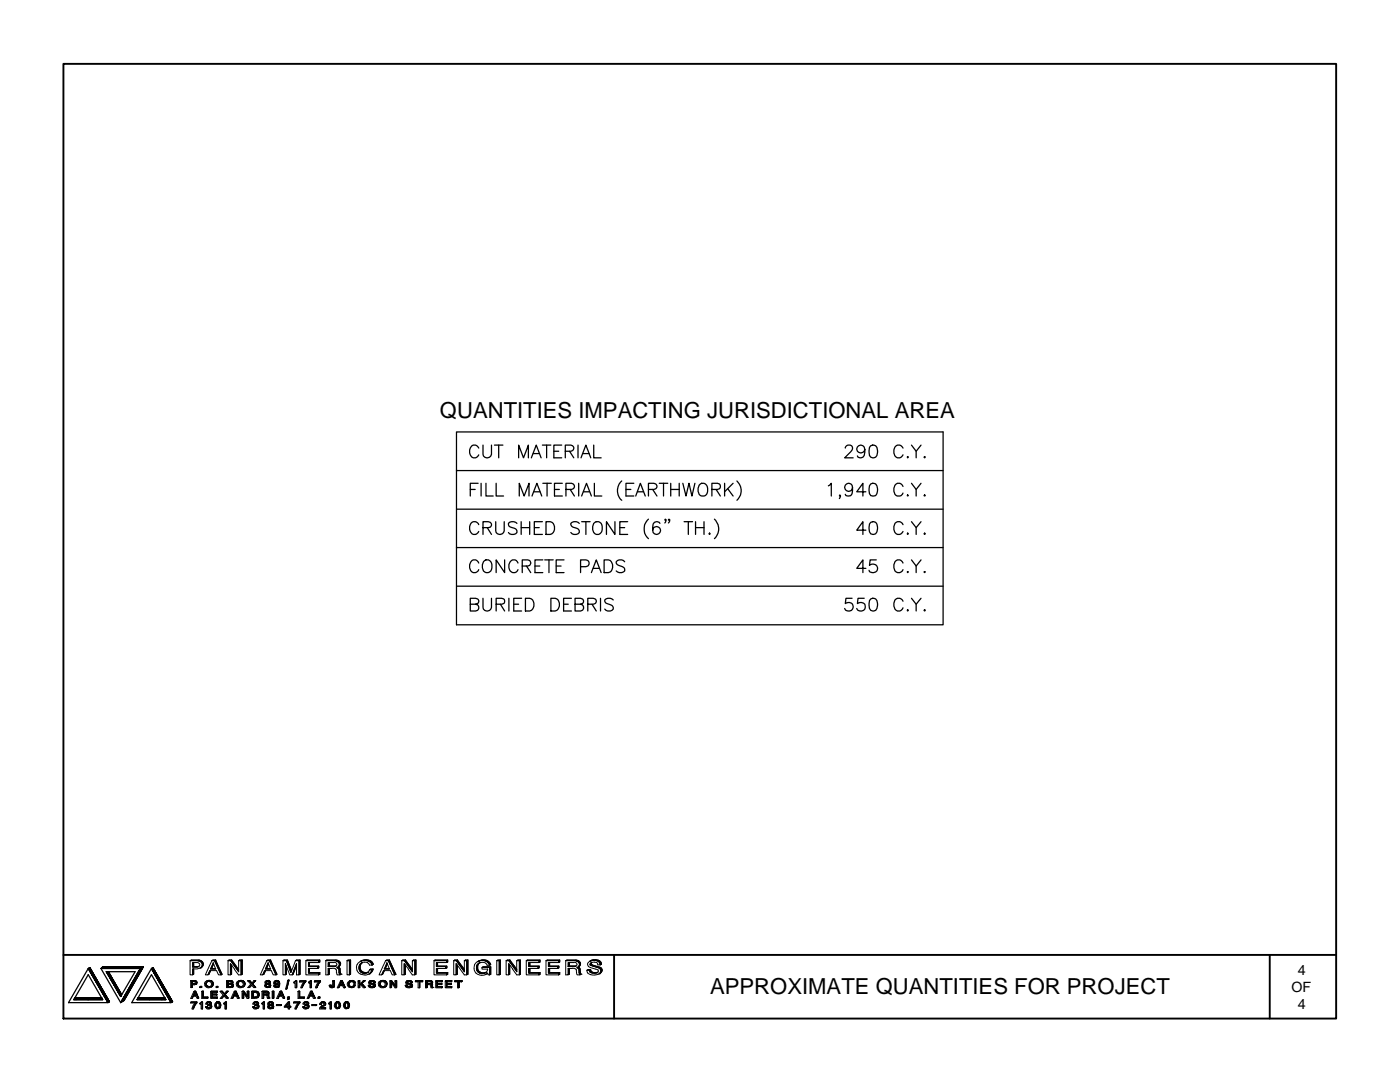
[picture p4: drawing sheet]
<svg xmlns="http://www.w3.org/2000/svg" width="279mm" height="216mm" viewBox="0 0 279 216" stroke-linecap="round" stroke-linejoin="round" font-family="sans-serif">
<defs><g id="words">
<g font-size="4.4">
<text x="87.8" y="83.4">QUANTITIES IMPACTING JURISDICTIONAL AREA</text>
<text x="141.7" y="198.4">APPROXIMATE QUANTITIES FOR PROJECT</text>
</g>
<g font-size="2.8">
<text x="257.8" y="197.9">OF</text>
<text x="259" y="194.5">4</text>
<text x="259" y="201.3">4</text>
</g>
</g></defs>
<path d="M12.7 12.7h254v190.5h-254zM12.7 190.5h254M122.6 190.5v12.7M253.4 190.5v12.7" fill="none" stroke="#000" stroke-width=".38"/>
<g fill="none" stroke="#000" stroke-width=".2">
<path d="M14.8 199.4l.3-.3-.3 .3M14.9 199.3l.1-.2-.2 .2M14.9 199.2l.1-.1-.1 .1M14.9 199.1h5.4l.2 .4h-5.8zM14.9 199.1h.1M15.4 199.1l-.4 .4 .4-.4-.4 .4 .3-.4-.5 .4 .3-.4-.4 .4M15.5 199.1l-.4 .4 .4-.4M15.5 199.1l-.3 .4 .3-.4M15.6 199.1l-.4 .4 .4-.4M15.7 199.1l-.4 .4 .4-.4M17.6 193.3l.3-.2 3.9 6.8-.3 .2zM17.7 193.2v.1"/>
<path d="M17.7 193.2v.1l.1-.1M17.8 199.1l-.4 .4 .4-.4-.4 .4 .3-.4-.3 .4 .3-.4-.4 .4 .4-.4-.4 .4 .3-.4-.4 .4 .4-.4-.4 .4 .3-.4-.4 .4 .4-.4-.4 .4 .3-.4-.3 .4 .3-.4-.4 .4 .4-.4-.4 .4 .3-.4-.4 .4 .4-.4-.4 .4 .3-.4-.4 .4 .4-.4-.4 .4 .3-.4-.3 .4 .3-.4-.5 .4 .3-.4-.4 .4 .3-.4-.3 .4 .3-.4-.4 .4 .4-.4-.4 .4 .3-.4-.4 .4 .4-.4-.4 .4 .3-.4-.3 .4 .3-.4-.4 .4 .4-.4-.4 .4 .3-.4-.4 .4 .4-.4-.4 .4 .3-.4-.4 .4 .4-.4-.4 .4 .3-.4-.3 .4 .3-.4-.4 .4 .4-.4-.4 .4 .3-.4-.4 .4 .4-.4-.4 .4 .3-.4-.4 .4 .4-.4-.4 .4 .3-.4-.3 .4 .3-.4-.4 .4 .4-.4-.4 .4 .3-.4-.4 .4 .4-.4-.4 .4 .3-.4-.3 .4 .3-.4-.4 .4 .3-.4-.3 .4 .3-.4-.4 .4M17.9 193.1l-.2 .2M17.9 193.7l.2-.3-.2 .3M17.9 199.1l-.4 .4 .4-.4M17.9 193.1l-.2 .3M17.9 193.8l.3-.3-.3 .3M17.9 199.1l-.3 .4 .3-.4M17.9 193.1l-.3 .2M18 199.1l-.4 .4 .4-.4M18 193.3l-.2 .2 .2-.2M18 199.1l-.3 .4 .3-.4"/>
<path d="M18 193.3l-.3 .1 .3-.2-.2 .3M18.1 194l.2-.2-.2 .3M18.1 193.3l-.3 .3 .3-.3M18.1 199.1l-.4 .4 .4-.4M18.1 193.4l-.3 .2M18.1 194.1l.3-.3-.3 .3M18.2 193.6l-.3 .2 .3-.2M18.2 193.5l-.3 .3M18.2 193.6l-.3 .3M18.2 193.7l-.2 .3 .3-.3M18.2 193.6l-.2 .3M18.3 193.8l-.3 .2 .3-.2"/>
<path d="M18.3 193.8l-.2 .3 .2-.3M18.4 193.9l-.3 .2 .3-.2M18.4 193.8l-.3 .3 .3-.3M18.4 194l-.2 .3M18.4 193.9l-.2 .3M18.4 194.7l.3-.3-.2 .3M18.4 193.9l-.3 .3M18.5 194l-.3 .3M18.5 194.1l-.3 .2 .3-.2M18.5 194.1l-.3 .3M18.5 194.2l-.2 .3M18.5 194.1l-.2 .3"/>
<path d="M18.6 194.3l-.2 .3 .2-.3M18.6 194.2l-.3 .3M18.6 195l.3-.2-.2 .3M18.7 194.4l-.3 .2 .3-.2M18.7 195.1l.3-.2-.3 .3M18.7 194.5l-.2 .3M18.8 194.5l-.3 .3M18.8 195.2l.2-.3-.2 .3M18.8 194.6l-.3 .3 .3-.3-.3 .2 .3-.2-.2 .3 .3-.2M18.9 195.4l.2-.2-.2 .3M18.9 194.7l-.3 .3M18.9 195.5l.3-.3-.3 .3"/>
<path d="M18.9 194.8l-.2 .3 .3-.2M19 194.9l-.3 .3 .3-.3M19 195l-.2 .2 .2-.2M19 195.1l-.2 .2M19 195l-.2 .3M19 195.7l.3-.2-.3 .2M19.1 195.1l-.3 .2 .3-.2M19.1 195.2l-.3 .2M19.1 195.2l-.2 .3 .2-.3M19.2 196l.3-.3-.3 .3M19.2 195.3l-.3 .2 .3-.2M19.2 195.2l-.3 .3 .3-.3"/>
<path d="M19.2 195.4l-.2 .2M19.2 195.3l-.2 .3M19.2 195.3l-.3 .3M19.3 195.4l-.3 .3M19.3 195.5l-.3 .2 .3-.2M19.3 195.4l-.3 .3 .3-.2M19.3 195.6l-.2 .3M19.3 195.5l-.2 .3M19.3 195.5l-.3 .3M19.4 195.6l-.3 .3M19.4 195.7l-.2 .3 .2-.3M19.4 196.3l.3-.2-.3 .3"/>
<path d="M19.5 195.8l-.3 .3M19.5 195.9l-.2 .3M19.5 195.8l-.2 .3M19.5 196.5l.3-.2-.3 .3M19.6 195.9l-.3 .3M19.6 196.7l.3-.2-.3 .2M19.6 196l-.3 .3M19.7 196.2l-.2 .3M19.7 196.1l-.3 .3M19.7 196.2l-.2 .3 .3-.2M19.8 196.3l-.3 .3 .3-.3M19.8 197.1l.3-.3z"/>
<path d="M19.9 196.4l-.3 .2M19.9 197.2l.3-.2-.3 .3M19.9 196.5l-.2 .4M19.9 196.5l-.3 .3M20 196.6l-.3 .3 .3-.2M20 196.7l-.3 .2 .3-.2M20 196.7l-.2 .3M20 197.4l.3-.2-.3 .3M20 196.8l-.2 .2M20.1 197.5l.3-.2-.3 .3M20.1 196.8l-.3 .3M20.2 196.9l-.3 .3"/>
<path d="M20.2 196.9l-.3 .3 .3-.2M20.2 193.3l.3-.4h8.1l-3.8 6.7-.7 .5 3.9-6.8zM20.2 197l-.3 .3M20.2 197.7l.3-.2-.3 .3M20.2 197.1l-.2 .2M20.2 197.1l-.2 .3zM20.3 199.1l-.5 .4 .4-.4-.4 .4 .3-.4-.4 .4 .4-.4-.4 .4 .3-.4-.4 .4 .4-.4-.4 .4 .3-.4-.3 .4 .3-.4-.4 .4 .4-.4-.4 .4 .3-.4-.4 .4 .4-.4-.4 .4 .3-.4-.4 .4 .4-.4-.4 .4 .3-.4-.3 .4 .3-.4-.4 .4 .4-.4-.4 .4 .3-.4-.4 .4 .4-.4-.4 .4 .3-.4-.4 .4 .4-.4-.4 .4 .3-.4-.3 .4 .3-.4-.4 .4 .4-.4-.4 .4 .3-.4-.4 .4 .4-.4-.4 .4 .3-.4-.3 .4 .3-.4-.4 .4 .3-.4-.3 .4 .3-.4-.4 .4 .4-.4-.4 .4 .3-.4-.4 .4 .4-.4-.4 .4 .3-.4-.3 .4 .3-.4-.4 .4 .4-.4-.4 .4 .3-.4-.4 .4 .4-.4-.4 .4 .3-.4-.4 .4 .4-.4-.4 .4 .3-.4-.3 .4 .3-.4-.4 .4 .4-.4-.4 .4 .3-.4-.4 .4 .4-.4-.4 .4 .3-.4-.4 .4 .4-.4-.4 .4 .3-.4-.3 .4 .3-.4-.4 .4 .4-.4-.4 .4M20.3 197.1l-.3 .3 .3-.2M20.3 197.2l-.2 .3 .2-.2M20.3 199.1l-.3 .4 .3-.4M20.3 199.2l-.3 .3 .4-.3M20.4 198l.3-.2-.3 .3"/>
<path d="M20.4 199.2l-.2 .3M20.4 197.3l-.3 .3M20.4 199.3l-.1 .2 .1-.1M20.4 199.3l-.2 .2 .2-.2M20.4 199.4l.1 .1M20.4 197.4l-.2 .2M20.4 197.4l-.2 .3 .2-.2M20.5 192.9l-.3 .4M20.5 197.5l-.3 .3M20.5 198.3l.3-.2-.2 .3M20.5 197.6l-.2 .3M20.6 197.7l-.3 .3 .3-.3"/>
<path d="M20.6 198.5l.3-.3zM20.6 197.8l-.3 .2M20.7 197.8l-.3 .3M20.7 197.9l-.2 .3 .2-.2M20.7 197.9l-.3 .3M20.7 198.6l.3-.2-.3 .2M20.8 198l-.3 .3M20.8 198.8l.3-.2-.3 .3M20.8 198.1l-.2 .3M20.9 198.2l-.3 .3M20.9 198.9l.3-.2-.3 .2M21 198.3l-.3 .3"/>
<path d="M21 198.3l-.3 .3 .3-.2M21 192.9l-.6 .4 .3-.4-.3 .4 .3-.4-.4 .4 .4-.4-.4 .4 .3-.4-.4 .4 .4-.4-.4 .4 .3-.4-.3 .4M21 198.4l-.3 .3M21 199.1l.3-.2-.3 .3M21 192.9l-.4 .4 .4-.4M21 198.4l-.2 .3M21 198.5l-.2 .3 .3-.2M21 192.9l-.3 .4 .3-.4M21.1 192.9l-.4 .4 .4-.4M21.1 198.6l-.2 .3 .2-.2M21.1 199.3l.3-.2-.3 .3M21.2 198.7l-.3 .3"/>
<path d="M21.2 199.4l.3-.2-.3 .3M21.2 192.9l-.4 .4 .4-.4M21.2 193.9h.4l2.7 4.6-.2 .3zM21.2 193.9h.1M21.3 198.8l-.3 .2M21.3 198.8l-.3 .3 .3-.2M21.3 194l.1-.1-.1 .1M21.3 199.6l.3-.2-.3 .3M21.3 193.9h.1M21.3 198.9l-.3 .3M21.3 194.1l.2-.2-.2 .2M21.3 199l-.2 .3 .2-.3"/>
<path d="M21.4 194.2l.3-.2-.3 .3M21.4 199.1l-.3 .2M21.4 199.1l-.3 .2 .3-.2M21.4 199.1l-.2 .3 .2-.2M21.4 193.9l-.1 .1 .1-.1M21.5 199.2l-.2 .3M21.5 199.3l-.2 .3M21.5 200l.3-.3-.3 .3M21.5 199.3l-.2 .3 .2-.3M21.5 199.4l-.2 .2 .2-.2M21.5 194.4l.3-.2-.3 .3M21.5 193.9l-.2 .2"/>
<path d="M21.6 199.4l-.3 .3M21.6 194.6l.3-.3-.3 .3M21.6 199.5l-.2 .3M21.6 193.9l-.3 .2 .3-.2M21.7 199.6l-.3 .3M21.7 194l-.2 .4 .2-.3M21.7 199.9h.1M21.7 194.7l.3-.2-.3 .3M21.8 194.1l-.3 .3M21.8 199.7l-.3 .2M21.8 194.1l-.3 .3 .3-.2M21.8 199.8l-.3 .3 .3-.2"/>
<path d="M21.8 194.2l-.3 .3 .3-.3M21.8 194.9l.3-.2-.3 .3M21.8 194.2l-.3 .3 .3-.2M21.8 199.8l-.1 .2M21.9 195l.2-.2-.2 .3M21.9 194.4l-.3 .2M21.9 194.4l-.2 .3M21.9 194.4l-.2 .3 .2-.3M22 194.5l-.3 .3 .3-.3M22 194.4l-.3 .3 .3-.2M22 194.5l-.3 .3M22 195.2l.3-.2-.3 .3"/>
<path d="M22 194.6l-.2 .3zM22.1 194.6l-.3 .3 .3-.3M22.1 194.7l-.3 .2M22.1 194.7l-.3 .3 .3-.3M22.1 194.8l-.2 .3 .2-.3M22.1 194.7l-.3 .3 .3-.2M22.2 194.8l-.3 .3M22.2 195.6l.3-.3-.3 .3M22.2 195.7l.3-.3zM22.2 194.9l-.3 .3M22.3 195l-.3 .3 .3-.3M22.3 195l-.3 .2 .3-.2"/>
<path d="M22.3 195l-.3 .3M22.3 195.1l-.2 .3M22.4 195.9l.2-.2-.2 .3M22.4 195.2l-.3 .3M22.4 195.3l-.2 .2M22.5 196l.2-.2-.2 .3M22.5 195.4l-.3 .3M22.6 195.5l-.3 .3M22.6 196.2l.2-.2-.2 .3M22.6 195.5l-.3 .3 .3-.2M22.6 195.6l-.2 .3M22.6 196.3l.3-.2-.3 .3"/>
<path d="M22.6 195.7l-.2 .3M22.7 195.7l-.3 .3 .3-.2M22.7 196.5l.3-.3-.3 .3M22.7 195.8l-.2 .3 .2-.3M22.8 195.8l-.3 .3 .3-.2M22.8 195.9l-.3 .2M22.9 196l-.3 .3 .3-.2M22.9 196.8l.3-.3-.3 .3M22.9 196l-.3 .3M22.9 196.1l-.3 .3 .3-.3M22.9 196.8l.3-.2-.3 .2M22.9 196.2l-.2 .2"/>
<path d="M22.9 196.1l-.3 .3 .3-.2M23 197l.3-.3-.3 .3M23 196.3l-.3 .2M23.1 196.3l-.3 .3M23.1 196.4l-.3 .3M23.1 196.5l-.2 .3 .2-.3M23.2 196.6l-.3 .2zM23.2 197.3l.3-.3-.3 .3M23.2 196.6l-.3 .3M23.2 196.7l-.2 .3 .2-.3M23.2 197.4l.3-.3-.2 .3M23.3 196.8l-.3 .3 .3-.3"/>
<path d="M23.3 197.6l.3-.3-.2 .3M23.3 196.9l-.3 .2M23.4 196.9l-.3 .3 .3-.3M23.4 192.9l-.4 .4 .3-.4-.4 .4 .4-.4-.4 .4 .3-.4-.3 .4 .3-.4-.4 .4 .4-.4-.4 .4 .3-.4-.4 .4 .4-.4-.4 .4 .3-.4-.4 .4 .4-.4-.4 .4 .3-.4-.3 .4 .3-.4-.4 .4 .4-.4-.4 .4 .3-.4-.4 .4 .4-.4-.4 .4 .3-.4-.3 .4 .3-.4-.4 .4 .3-.4-.3 .4 .3-.4-.4 .4 .4-.4-.4 .4 .3-.4-.4 .4 .4-.4-.4 .4 .3-.4-.3 .4 .3-.4-.4 .4 .4-.4-.4 .4 .3-.4-.4 .4 .4-.4-.4 .4 .3-.4-.4 .4 .4-.4-.4 .4 .3-.4-.3 .4 .3-.4-.4 .4 .4-.4-.4 .4 .3-.4-.4 .4 .4-.4-.4 .4 .3-.4-.4 .4 .4-.4-.4 .4 .3-.4-.3 .4 .3-.4-.4 .4 .4-.4-.4 .4 .3-.4-.4 .4 .4-.4-.6 .4 .4-.4-.4 .4 .3-.4-.4 .4 .4-.4-.4 .4 .3-.4-.3 .4 .3-.4-.4 .4 .4-.4-.4 .4M23.4 197l-.3 .2M23.4 192.9l-.4 .4 .4-.4M23.5 197.1l-.3 .3M23.5 192.9l-.4 .4 .4-.4M23.5 197.2l-.2 .3M23.5 192.9l-.3 .4 .3-.4M23.6 197.2l-.3 .3 .3-.2M23.6 197.3l-.3 .3 .3-.3"/>
<path d="M23.6 192.9l-.4 .4 .4-.4M23.6 197.4l-.2 .3M23.7 197.4l-.2 .3M23.7 197.4l-.3 .3M23.7 192.9l-.4 .4 .4-.4M23.7 197.5l-.2 .3M23.7 197.6l-.2 .3M23.7 197.6l-.2 .2M23.7 198.2l.3-.2-.3 .3M23.8 198.4l.3-.3-.3 .3M23.8 197.7l-.3 .2M23.9 197.7l-.3 .3"/>
<path d="M23.9 197.8l-.3 .3M23.9 197.9l-.2 .3 .2-.3M23.9 198.5l.3-.2-.3 .3M24 197.9l-.3 .3 .3-.3M24 198l-.3 .2M24 198.7l.3-.3-.3 .3M24 198.1l-.2 .3 .2-.3M24 198l-.3 .3M24.1 198.2l-.3 .3 .3-.3M24.1 198.8h.1M24.1 198.2l-.3 .3M24.1 198.7l-.1 .1h.1"/>
<path d="M24.2 198.7l-.2 .1M24.2 198.3l-.3 .3M24.2 198.4l-.2 .3 .2-.3M24.3 198.5l-.3 .3 .3-.3M24.3 198.6l-.3 .2 .2-.2M24.3 198.5l-.3 .3M24.6 199.2l1-1-1 1.1M24.8 199.6l-.7 .5 1-1-1 .9M24.8 199.6l-.1 .1M24.8 199.5l-.2 .2M24.9 199.3l-.5 .6M25 199.2l-.7 .7"/>
<path d="M25 199.2l-.8 .8M25.1 199l-1 1M25.2 198.8l-1 1.1M25.3 198.7l-1 1M25.3 198.7l-1 .9M25.4 198.5l-1 1.1M25.4 198.5l-1.1 1.1M25.4 197.8l1-1-1.1 1.1M25.5 198.4l-1 .9M25.5 198.3l-1.1 1.1M25.6 198.2l-1 .9M25.7 198l-1 1.1"/>
<path d="M25.7 198l-1.1 1.1M25.7 197.9l-1 1M25.8 197.9l-1 .9M25.8 197.7l-1 1.1M25.8 192.9l-.4 .4 .4-.4-.4 .4 .3-.4-.3 .4 .3-.4-.4 .4 .4-.4-.4 .4 .3-.4-.4 .4 .4-.4-.4 .4 .3-.4-.4 .4 .4-.4-.4 .4 .3-.4-.3 .4 .3-.4-.4 .4 .4-.4-.4 .4 .3-.4-.4 .4 .4-.4-.4 .4 .3-.4-.4 .4 .4-.4-.4 .4 .3-.4-.3 .4 .3-.4-.4 .4 .4-.4-.4 .4 .3-.4-.4 .4 .4-.4-.4 .4 .3-.4-.3 .4 .3-.4-.4 .4 .3-.4-.3 .4 .3-.4-.4 .4 .4-.4-.4 .4 .3-.4-.4 .4 .4-.4-.4 .4 .3-.4-.3 .4 .3-.4-.4 .4 .4-.4-.4 .4 .3-.4-.4 .4 .4-.4-.4 .4 .3-.4-.4 .4 .4-.4-.4 .4 .3-.4-.3 .4 .3-.4-.4 .4 .4-.4-.4 .4 .3-.4-.4 .4 .4-.4-.4 .4 .3-.4-.5 .4 .3-.4-.4 .4 .4-.4-.4 .4 .3-.4-.3 .4 .3-.4-.4 .4 .3-.4-.3 .4 .3-.4-.4 .4M25.9 197.7l-1.1 1M25.9 192.9l-.4 .4 .4-.4M26 192.9l-.4 .4 .4-.4M26 197.5l-1.1 1.1M26 192.9l-.3 .4 .3-.4M26 197.4l-1 1M26.1 192.9l-.4 .4 .4-.4"/>
<path d="M26.1 197.4l-1 .9M26.1 197.2l-1 1.1M26.2 197.2l-1.1 1M26.2 197.1l-1 1M26.2 197.1l-1 .9M26.3 196.9l-1 1.1M26.4 196.7l-1 1M26.5 196.7l-1.1 1M26.5 196.6l-1 1M26.5 196.6l-1 .9M26.6 196.4l-1 1.1M26.6 196.4l-1 1"/>
<path d="M26.7 196.3l-1 1M26.7 196.2l-1 1M26.8 196.1l-1 1M26.8 195.4l1-1.1-1 1.1M26.8 196l-1 1.1M26.9 195.9l-1 1.1M26.9 195.9l-1 .9M27 195.8l-1 1M27 195.7l-1 1M27.1 195.5l-1 1.1 1-1M27.2 195.4l-1 1M27.2 195.3l-1 1.1"/>
<path d="M27.3 195.2l-1.1 1.1M27.3 195.1l-1 1.1M27.4 199.4l.3-.3-.4 .3M27.4 195.1l-1 .9M27.4 199.3l.2-.2-.2 .2M27.4 195l-1 1M27.5 194.9l-1 1M27.5 194.8l-1 1.1M27.5 199.1v.1M27.6 199.1h5.3l.2 .4h-5.8zM27.6 194.8l-1.1 .9M27.6 194.7l-1 1"/>
<path d="M27.6 194.6l-1 1.1M27.6 199.1l-.1 .1M27.7 193.8l.9-.9-1 1.1M27.7 194.6l-1 .9M27.7 194.5l-1.1 1.1M27.7 199.1l-.4 .4 .4-.4M27.7 193.7l.9-.8-.9 .9M27.8 199.1l-.4 .4 .4-.4M27.8 193.6l.7-.7-.7 .8M27.9 199.1l-.4 .4 .4-.4M27.9 193.5l.6-.6-.7 .7M27.9 194.3l-1.1 .9"/>
<path d="M27.9 194.2l-1 1M27.9 193.4l.5-.5-.5 .6M27.9 194.1l-.9 1M27.9 193.3l.5-.4-.5 .5M28 194l-1.1 1.1M28 193.3l.4-.4-.4 .4M28 194l-1 .9M28.1 193.8l-1 1.1M28.2 193.8l-1.1 .9M28.2 193.7l-1 1M28.3 192.9l-.4 .4 .3-.4-.3 .4 .3-.4-.4 .4 .4-.4-.4 .4 .3-.4-.4 .4 .4-.4-.4 .4 .3-.4-.4 .4 .4-.4-.4 .4 .3-.4-.3 .4 .3-.4-.4 .4 .4-.4-.4 .4 .3-.4-.4 .4 .4-.4-.4 .4 .3-.4-.4 .4 .4-.4-.4 .4 .3-.4-.3 .4 .3-.4-.4 .4 .4-.4-.4 .4 .3-.4-.4 .4 .4-.4-.4 .4 .3-.4-.3 .4 .3-.4-.4 .4 .3-.4-.3 .4 .3-.4-.4 .4 .4-.4-.4 .4 .3-.4-.4 .4 .4-.4-.4 .4 .3-.4-.3 .4 .3-.4-.4 .4 .4-.4-.4 .4 .3-.4-.4 .4 .4-.4-.4 .4 .3-.4-.4 .4 .4-.4-.4 .4 .3-.4-.3 .4 .3-.4-.4 .4 .4-.4-.4 .4 .3-.4-.4 .4 .4-.4-.4 .4 .3-.4-.4 .4 .4-.4-.4 .4 .3-.4-.3 .4 .3-.4-.5 .4 .3-.4-.4 .4 .3-.4-.3 .4 .3-.4-.4 .4 .4-.4-.4 .4 .3-.4-.4 .4M28.3 193.5l-1.1 1.1 1-1.1"/>
<path d="M28.3 192.9l-.4 .4 .4-.4M28.3 193.5l-1 .9M28.4 193.3l-1 1.1M28.4 193.3l-1.1 1.1M28.4 193.2l-1 1M28.5 193.2l-1 .9M28.5 193l-1 1.1M30.1 199.1l-.4 .4 .3-.4-.4 .4 .4-.4-.4 .4 .3-.4-.4 .4 .4-.4-.4 .4 .3-.4-.3 .4 .3-.4-.4 .4 .4-.4-.4 .4 .3-.4-.4 .4 .4-.4-.4 .4 .3-.4-.3 .4 .3-.4-.4 .4 .3-.4-.3 .4 .3-.4-.4 .4 .4-.4-.4 .4 .3-.4-.4 .4 .4-.4-.4 .4 .3-.4-.3 .4 .3-.4-.4 .4 .4-.4-.4 .4 .3-.4-.4 .4 .4-.4-.4 .4 .3-.4-.4 .4 .4-.4-.4 .4 .3-.4-.3 .4 .3-.4-.4 .4 .4-.4-.4 .4 .3-.4-.4 .4 .4-.4-.4 .4 .3-.4-.5 .4 .3-.4-.4 .4 .4-.4-.4 .4 .3-.4-.3 .4 .3-.4-.4 .4 .3-.4-.3 .4 .3-.4-.4 .4 .4-.4-.4 .4 .3-.4-.4 .4 .4-.4-.4 .4 .3-.4-.3 .4 .3-.4-.4 .4 .4-.4-.4 .4 .3-.4-.4 .4 .4-.4-.4 .4 .3-.4-.4 .4 .4-.4-.4 .4 .3-.4-.3 .4 .3-.4-.4 .4M30.1 199.1l-.4 .4 .4-.4M30.1 199.1l-.3 .4 .3-.4M30.2 199.1l-.4 .4 .4-.4M30.2 193.3l.3-.2 4 6.8-.4 .2z"/>
<path d="M30.2 193.3h.1M30.3 199.1l-.4 .4 .4-.4M30.3 193.4l.3-.3-.3 .3M30.4 193.5l.2-.3-.2 .3M30.4 193.2l-.2 .1M30.4 193.1l-.1 .2M30.5 193.7l.2-.3-.2 .3M30.5 193.1l-.2 .3 .3-.3M30.5 193.8l.3-.3-.3 .3M30.5 193.1l-.3 .2M30.6 193.2l-.3 .2 .3-.2M30.6 193.3l-.2 .2 .2-.2"/>
<path d="M30.6 193.2l-.3 .3 .3-.3M30.6 194l.3-.3-.2 .4M30.6 193.3l-.2 .3 .2-.3M30.6 193.3l-.2 .2M30.7 193.3l-.3 .3 .3-.3M30.7 193.5l-.2 .2 .2-.2M30.7 193.4l-.3 .2M30.8 193.5l-.3 .3 .3-.3M30.8 193.6l-.2 .3 .3-.2M30.8 193.5l-.3 .3M30.8 193.6l-.2 .3M30.9 193.8l-.3 .2 .3-.2"/>
<path d="M30.9 193.7l-.3 .3 .3-.3M30.9 193.8l-.2 .3M31 193.9l-.3 .3M31 194.6l.3-.2-.3 .3M31 193.9l-.2 .3 .2-.2M31.1 194.1l-.3 .3zM31.1 194l-.3 .3M31.1 194.1l-.2 .3M31.1 194.8l.3-.3-.3 .3M31.2 194.2l-.3 .3M31.2 194.9l.3-.2-.3 .3M31.2 194.3l-.3 .3 .3-.3"/>
<path d="M31.3 194.4l-.3 .2M31.3 195.2l.3-.3-.3 .3M31.3 195.1l.2-.3-.2 .3M31.3 194.4l-.2 .3M31.3 194.5l-.2 .3 .3-.3M31.4 194.6l-.3 .2 .3-.2M31.4 195.3l.3-.3-.3 .3M31.4 194.6l-.3 .3 .3-.3M31.5 194.6l-.3 .3M31.5 194.7l-.3 .3M31.5 194.8l-.3 .3 .3-.3M31.5 194.9l-.2 .2 .2-.2"/>
<path d="M31.6 194.9l-.3 .3M31.6 195l-.2 .3 .3-.3M31.6 195l-.2 .2M31.7 195.1l-.3 .2 .3-.2M31.7 195.2l-.2 .2 .2-.2M31.7 195.1l-.3 .3 .3-.3M31.7 196l.3-.3-.2 .3M31.7 195.2l-.2 .2M31.7 195.2l-.2 .3M31.8 195.3l-.2 .3M31.8 195.3l-.3 .3M31.8 195.4l-.2 .2"/>
<path d="M31.9 195.4l-.3 .3M31.9 195.4l-.3 .3zM31.9 195.5l-.2 .3M31.9 196.2l.3-.3-.3 .3M31.9 196.3l.3-.3zM32 195.6l-.3 .3M32 196.3l.3-.3-.3 .3M32 195.6l-.3 .3 .3-.2M32 195.7l-.2 .3M32.1 195.8l-.3 .3M32.1 196.5l.2-.3-.2 .3M32.1 195.9l-.2 .3 .3-.3"/>
<path d="M32.1 195.8l-.2 .3M32.2 196l-.3 .2 .3-.2M32.2 196.6l.2-.2-.2 .3M32.3 196.1l-.3 .3M32.3 196.2l-.3 .3 .3-.3M32.3 196.9l.3-.3-.3 .3M32.3 196.3l-.2 .2 .2-.2M32.4 196.3l-.3 .3M32.4 197l.2-.3-.2 .3M32.4 196.3l-.3 .3 .3-.3M32.4 197.1l.3-.2-.3 .2M32.5 196.4l-.3 .3"/>
<path d="M32.5 199.1l-.4 .4 .3-.4-.4 .4 .4-.4-.4 .4 .3-.4-.3 .4 .3-.4-.4 .4 .4-.4-.4 .4 .3-.4-.4 .4 .4-.4-.4 .4 .3-.4-.3 .4 .3-.4-.4 .4 .3-.4-.3 .4 .3-.4-.4 .4 .4-.4-.4 .4 .3-.4-.4 .4 .4-.4-.4 .4 .3-.4-.3 .4 .3-.4-.4 .4 .4-.4-.4 .4 .3-.4-.4 .4 .4-.4-.4 .4 .3-.4-.4 .4 .4-.4-.4 .4 .3-.4-.3 .4 .3-.4-.4 .4 .4-.4-.4 .4 .3-.4-.4 .4 .4-.4-.4 .4 .3-.4-.4 .4 .4-.4-.4 .4 .3-.4-.3 .4 .3-.4-.6 .4 .4-.4-.4 .4 .3-.4-.3 .4 .3-.4-.4 .4 .4-.4-.4 .4 .3-.4-.4 .4 .4-.4-.4 .4 .3-.4-.3 .4 .3-.4-.4 .4 .3-.4-.3 .4 .3-.4-.4 .4 .4-.4-.4 .4 .3-.4-.4 .4 .4-.4-.4 .4 .3-.4-.3 .4 .3-.4-.4 .4 .4-.4-.4 .4M32.5 196.5l-.2 .3M32.5 196.5l-.2 .4 .3-.3M32.5 199.1l-.4 .4 .4-.4M32.6 199.1l-.4 .4 .4-.4M32.6 197.3l.2-.3-.2 .3M32.6 196.7l-.3 .2M32.6 197.4l.3-.3-.3 .3M32.6 199.1l-.3 .4 .3-.4M32.7 196.8l-.3 .3M32.7 199.1l-.4 .4 .4-.4M32.7 196.8l-.3 .3z"/>
<path d="M32.7 196.9l-.2 .3 .2-.3M32.7 197.6l.3-.2-.3 .3M32.8 199.1l-.4 .4 .4-.4M32.8 197.7l.3-.3-.3 .3M32.8 197l-.3 .2M32.9 197.1l-.3 .3zM32.9 197.1l-.3 .3M32.9 197.2l-.3 .3M32.9 199.1l-.3 .4 .3-.4M32.9 199.1l-.5 .4M32.9 199.2l-.2 .3 .3-.2M32.9 197.3l-.2 .3 .3-.3"/>
<path d="M32.9 197.2l-.2 .3M32.9 199.1l-.3 .4 .3-.3M33 197.4l-.3 .2 .3-.2M33 199.3l-.1 .2 .1-.2M33 197.4l-.2 .3 .2-.3M33.1 197.5l-.2 .3M33.1 199.4h.1M33.1 197.6l-.2 .3 .3-.2M33.1 197.6l-.2 .3M33.1 198.3l.3-.3-.3 .3M33.2 197.7l-.3 .3zM33.2 197.7l-.2 .3"/>
<path d="M33.2 198.5l.3-.3-.3 .3M33.2 197.8l-.2 .3M33.3 197.8l-.3 .3M33.3 197.9l-.2 .3M33.4 198.7l.3-.2-.3 .3 .3-.3-.3 .3M33.4 198.1l-.2 .3M33.5 198.2l-.3 .3M33.5 198.2l-.3 .3zM33.5 198.3l-.2 .3M33.5 198.3l-.2 .2M33.5 199l.3-.2-.3 .3M33.6 198.4l-.3 .2"/>
<path d="M33.6 199.1l.3-.3-.3 .3M33.6 198.4l-.3 .3M33.6 198.4l-.2 .3 .2-.2M33.7 198.5l-.3 .3zM33.7 198.6l-.3 .3M33.7 198.6l-.2 .3M33.7 198.7l-.2 .2M33.8 198.8l-.3 .2M33.8 198.8l-.2 .3 .2-.3M33.9 198.9l-.2 .3M33.9 199.6l.3-.3-.2 .4M33.9 198.9l-.2 .3 .3-.2"/>
<path d="M34 199.1l-.3 .2M34 199.1l-.2 .3M34 199.2l-.2 .3M34.1 199.2l-.3 .3M34.1 199.9l.2-.2-.2 .3M34.1 199.3l-.3 .3M34.1 199.3l-.2 .3M34.2 199.4l-.2 .3M34.2 199.5l-.2 .3M34.3 199.6l-.3 .3zM34.3 199.6l-.3 .3M34.3 199.6l-.3 .3 .3-.3"/>
<path d="M34.4 199.7l-.3 .3M34.4 199.9h.1M34.4 199.8l-.1 .2M34.4 199.9h-.1M34.4 199.8l-.3 .3 .4-.2M38 191.7h2.1M38.1 191.6h1.9M38.1 195.7v1.4h.2M38.1 195.7h1v.2M38.1 195.7h.7M38.1 200h1.1M38.1 195.7h.9l.1 .2"/>
<path d="M38.1 191.6h1.7M38.1 199.9h1.1M38.1 195.7h.8M38.1 195.7h.1M38.3 195.9h.4l.3 .2-.3 .2h-.4zM38.3 196.3v-.4v.4M38.3 196.5v.6M38.4 195.9v.4M38.4 196.5v.5M38.4 195.9v.4h.4M38.4 196.5v.5l-.1 .1M38.4 192.9h1.3"/>
<path d="M38.5 193.3v1.2M38.5 192.1v.8M38.5 198.8l-.2 .4M38.6 198.8l-.3 .4M38.6 198.6h.4h-.3l.2-.4-.2 .4M38.6 192.1v.8M38.6 193.3v1.1M38.7 192.1v.8M38.7 193.3v1.1l-.3 .1M38.7 197.9l-.6 1.3h.2l.2-.4h.6l.2 .4h.2M38.7 197.9h.2M38.7 197.8h.3"/>
<path d="M38.8 195.7a.4 .4 0 0 1 .4 .4 .4 .4 0 0 1-.4 .4h-.5v.6M38.8 195.7h.1M38.8 197.8h.3M38.8 196.3h-.5h.6M38.8 197.8l-.1 .1M38.8 198l.3 .6h-.5zM38.8 198.1l-.2 .5 .2-.5M38.9 195.7h.1M38.9 195.6a.4 .4 0 0 1 .4 .6l-.2 .2M38.9 196.2l-.1 .1M38.9 197.9l.6 1.3M38.9 195.7l.1 .1"/>
<path d="M38.9 197.8l.7 1.4M39 195.7v.1M39 197.8l.6 1.4-.6-1.4M39 197.8l.7 1.3M39 198.6h-.4h.5M39 196.4h.1M39.1 197.8l-.2 .1M39.1 196.4h.1M39.1 197.8l.6 1.3M39.1 196.4h-.1M39.1 196.3v.1M39.2 195.8l.1 .3"/>
<path d="M39.2 196.2l-.1 .1M39.2 200h.1M39.2 196.1v.1M39.3 199.9l-.1 .3v-.2h-1.1v.2h.8M39.3 199.9l-.1 .1M39.3 192.1h-.9v.9l1.2-.1M39.3 199.9l-1.2 .1M39.3 196.2l-.2-.5 .2 .5M39.3 195.9v.1M39.3 199.9v.2M39.3 192.1h.3l.3 .4-.3 .4-.3 .1M39.5 191.7h-1.6v2.8h.5v-1.2h1"/>
<path d="M39.5 191.7h.1M39.5 191.7a.92 .92 0 0 1 .9 .8M39.6 191.7h.1M39.7 199.1l-.2 .1M39.7 191.6a.8 .8 0 0 1 .9 .5 .8 .8 0 0 1-.5 1M39.7 191.6h-1.5l-.3 .1M39.7 191.7v.1M39.7 192.8h-.2M39.8 191.7v.1M39.8 191.7l.1 .1M39.9 191.7v.2M39.9 196.9h.2v.2h-.2z"/>
<path d="M39.9 196.9l.4-.1v.2M39.9 191.7l.1 .2M39.9 196.8h.3v.2M40 193.1v.1M40 193.1h.1M40 191.7l.1 .3M40 191.7l.2 .4M40.1 196.9l.2-.1v.2M40.1 191.7l.4 1M40.1 193.1l-.2 .1M40.2 200l-.3 .2M40.2 193h.1"/>
<path d="M40.2 196.9v.2M40.2 191.8l.3 .9M40.2 199.9h.2v1.4M40.3 197l-.2 .1M40.3 197.9v1.3h1.1M40.3 197.8h.2v1.2M40.3 197.9h.2M40.3 192.9v.1M40.3 192.7l.1 .2M40.3 191.8l.3 .8M40.3 192.8v.2M40.3 197.8v.1"/>
<path d="M40.3 200h-.2l.3-.1-.1 1.4M40.3 192.6l.1 .2M40.3 197.8h.3v1.2h.9M40.3 197.8h.3v1.2M40.3 200v1.3M40.3 200l.1 1.3M40.4 191.9l.2 .5M40.5 192.8l-.1-.3a.93 .93 0 0 1-.9 .8M40.5 197.9v1.2h.9v.1M40.5 197.8v1.2h1M40.5 192.1l.1 .1M40.6 197.8l-.1 .1"/>
<path d="M40.9 196.2v.4M40.9 196.7a.86 .86 0 0 0 1.4 .1M41 195.9l-.2 .4M41.1 196.3l.2 .4 .5 .2M41.1 196.5l.2 .3 .4 .1M41.1 196.5l.6 .4M41.1 196.6l.4 .3M41.1 196.3l.2 .4M41.2 196.6l.7 .2M41.2 196.5l.3 .3h.5M41.2 196.1v.4M41.2 196l-.1 .3 .1 .3"/>
<path d="M41.2 196v.5M41.3 195.7l-.2 .1M41.3 195.9l-.2 .4M41.4 195.7h.5M41.4 199.1v.1v-.2h-.9h.9v.2M41.4 195.9l-.1 .2M41.5 195.8l.4 .1M41.5 199l-.1 .1M41.5 199l-.1 .2M41.5 200h.2M41.5 195.8l-.4 .3v.4M41.5 195.7l-.2 .1"/>
<path d="M41.5 195.6l.6 .1M41.6 199.9l.4 .2M41.6 195.6l.7 .2M41.7 199.9l-.4 .1M41.7 199.9l.3 .2M41.7 195.7h-.4M41.7 199.9a.44 .44 0 0 1 .4 .5M41.8 195.6l.5 .2M41.8 199.9l.2 .1 .2 .4M41.9 200h-.7l-.1 .3M41.9 200l.2 .3M41.9 193.7l-.4 .8"/>
<path d="M41.9 195.7h-.5l-.4 .2M41.9 196.8h-.2M42 193.7l-.4 .7M42 195.6l.5 .4M42 195.9l.2 .3M42 199.9l.1 .1 .1 .4M42 193.3h1.1M42 197.8h1.3M42 193.7l-.3 .7-.2 .1M42.1 195.7l.4 .3M42.1 197.8h1.2M42.2 197.8l-.2 .1"/>
<path d="M42.2 197.8h1.1M42.2 197.8h1.2M42.2 196.2v.4l-.5 .3M42.2 195.7l.2 .1M42.3 195.8l.3 .4M42.3 195.8l.3 .6M42.3 191.7l-1.3 2.8h.5l.4-.8h1.3l.4 .8h.5M42.3 191.7h.5M42.3 195.9l.2 .3v.4M42.3 195.9l-.4-.2 .5 .4M42.3 196l.2 .4M42.4 196.1v.2"/>
<path d="M42.4 198v.4h.9l-.1 .2M42.4 198.6v.4h1l-.1 .2M42.4 198.4v-.4v.4M42.4 199.1v-.5v.5M42.4 198.4h.8M42.4 199h1l-.1 .1M42.4 191.6h.5l1.3 2.9M42.4 196.6l.1-.2-.2 .4M42.4 196.1l.1 .3-.4 .5M42.5 196.8l-.4 .2M42.5 196l-.1 .7M42.5 196.4l-.2 .5"/>
<path d="M42.5 191.6h.5l1.3 2.8M42.5 192.1l.6 1.3h-1.1zM42.6 192.3l-.4 1M42.6 192.2l-.6 1.1h1h-.8l.4-1-.4 1M42.9 191.7l1.3 2.8M43 191.6l1.2 2.8M43.1 191.6l-.8 .1M43.1 191.6l1.2 2.8-.2 .1M43.1 191.6l-.3 .1 1.3 2.8M43.1 196.9h.2v.2h-.2zM43.1 196.9l.4-.1-.2 .3M43.1 196.8h.3"/>
<path d="M43.2 198.6h-.9v.5h1M43.2 198.4v.2M43.2 199.9h.1M43.2 200h.1M43.2 200l-.2 .1M43.3 198h-1v.4h.9M43.3 198v-.1h-1.3v1.3h1.3M43.3 198.5v-.1h-.9h.8v.2M43.3 199.9h.1M43.3 199.1v.1M43.3 198.4h-.1M43.3 199.9l-.1 .1"/>
<path d="M43.3 198v-.2v.2M43.3 199.2v-.2v.2M43.3 199h-.9h.9v.2M43.3 197.8v.2M43.4 199.9h-.2M43.4 197.8l-.1 .2M43.4 196.9v.2M43.4 199.9h.1M43.4 199.9h.2M43.4 196.8v.3M43.5 196.8l-.2 .1M43.5 199.9h.1"/>
<path d="M43.6 200h.1M43.6 200l.3 .3M43.6 199.9l.1 .2M43.7 199.9v.2M43.7 199.9h-.4M43.7 199.9l.2 .1M43.7 199.9l.1 .3M43.8 200l.1 .3M43.9 197.9l.6 .6-.6 .7h.3l.5-.5 .4 .5h.3M43.9 197.9h.3l.5 .5 .4-.5h.3M43.9 197.8h.4M44.1 197.8l-.2 .1"/>
<path d="M44.1 197.8h.2l.4 .5-.4-.5M44.1 197.8h.3l.4 .4M44.2 197.8l.5 .5-.4-.5M44.3 199.2l.4-.5-.5 .5M44.4 197.8l-.2 .1M44.7 198.7l-.5 .5M44.8 198.5l.6 .7M44.9 198.5l.6 .7M44.9 200l-.2 .2M44.9 200l.3-.1v1.4h-.1M44.9 200h.2M44.9 198.5l.6 .6"/>
<path d="M45 199.9h.2M45.1 200v1.3M45.2 199.9v1.4M45.2 197.8h.3M45.2 199.9l-.1 .1M45.3 197.8h.3l-.6 .7 .6 .6-.2 .1M45.3 197.8l-.2 .1M45.3 195.7h.9l.2 .4v-.1M45.3 197.8h.2M45.3 195.7h.8M45.4 197.9l-.6 .6M45.4 197.8l-.6 .7"/>
<path d="M45.4 195.9h.5a.21 .21 0 0 1 .2 .2 .21 .21 0 0 1-.2 .2h-.5zM45.5 195.9v.4M45.5 196.5v.4M45.5 197.8l-.7 .7M45.5 196.3v-.4v.4M45.5 196.9v-.4v.4M45.6 197.8l-.2 .1M45.6 196.8h.5M45.6 191.6h.5M45.7 191.6h.5l1.4 1.9M45.9 196.4a.24 .24 0 0 1 .3 .3 .24 .24 0 0 1-.3 .2h-.5v-.4h.5M46 192.3l1.6 2.2h.5"/>
<path d="M46 191.7l1.6 2.2M46 196.2h-.4v-.3v.4h.3M46 196.3h-.4h.5M46 191.7h-.5v2.8h.5v-2.2M46 192.4v2.1M46.1 196.9h-.5h.5M46.1 195.7l.3 .2-.2 .4a.4 .4 0 0 1 .3 .5 .4 .4 0 0 1-.5 .3h-.8v-1.4h.7M46.1 191.6l1.5 2.2M46.1 196.2h-.1M46.1 192.4v2.1M46.1 195.7h.1M46.1 195.7l.1 .1"/>
<path d="M46.1 191.6l1.5 2.1M46.1 192.5v1.9M46.2 196.8h-.6v-.3v.4M46.2 192.6v1.8M46.2 196.3h.1M46.2 191.6l1.4 2M46.2 195.7l.1 .1M46.2 192.6v1.8l-.2 .1M46.2 191.6l-.7 .1h.5M46.2 196.3l.1 .1M46.2 191.6l-.2 .1 1.6 2.2M46.3 191.5l.8 1.1"/>
<path d="M46.3 196.3l.1 .2M46.3 196.2l.3 .5M46.3 196.2l.1 .1M46.3 196.3h.1M46.3 197h.1M46.3 196.3l.3 .5-.1-.2M46.4 196.1v.2M46.4 196.1v.1M46.4 196.3l.2 .4M46.4 195.8l.1 .2-.2-.3h-1.1h1l.3 .3-.2 .3M46.4 196.9h.1M46.4 197h-.1"/>
<path d="M46.4 196.8v.1M46.4 196.4l.2 .2M46.5 196.7v.1v-.1M46.5 199.1l-.1 .1M46.5 199.1l.1-.3-.2 .4M46.5 196l-.2-.3 .2 .4M46.5 196.4l.1 .1M46.6 198.8l-.2 .4M46.6 196.7l-.2 .3M46.6 198.8l-.1 .3M46.6 198.6h.5h-.5M46.7 197.9l-.6 1.3h.3l.1-.4h.7l.2 .4h.2"/>
<path d="M46.7 197.8h.3l.7 1.4M46.7 197.9h.3M46.8 197.8h.3M46.9 198.1l-.2 .5h.4h-.4l.2-.4-.2 .4 .2-.5M46.9 197.8l-.2 .1M46.9 198l.2 .6h-.5zM47 197.9l.6 1.3M47.1 192.7l.5 .7M47.1 197.8l.6 1.4M47.1 197.8l.6 1.3M47.1 197.8l-.1 .1M47.2 196.2v.4"/>
<path d="M47.2 196.7l.4 .3 .5 .1M47.3 195.9l-.1 .4M47.4 196.3l.2 .4 .5 .2M47.4 196.5l.3 .3 .3 .1M47.4 196.5l.6 .4M47.5 196.6l.4 .3M47.5 196.3l.2-.4-.2 .3v.3M47.5 196.3l.2 .4M47.5 196.5l.3 .3M47.5 196.6l.7 .2M47.6 196l-.1 .3 .1 .3M47.6 195.7l-.1 .1"/>
<path d="M47.6 196v.5M47.6 193.9v-2.2h.5v2.8M47.7 191.6h.5v2.9M47.7 199.1l-.1 .1M47.7 195.7h.5l.5 .2M47.8 195.8l-.4 .3v.4M47.8 196.8h.5M47.8 195.8l.5 .1M47.8 191.6h.5M47.9 195.6l.5 .1M47.9 195.6l.7 .2-.5-.2M48 195.7l-.4 .1 .2-.1"/>
<path d="M48.1 191.7l.2-.1v2.8M48.3 191.6v2.8M48.3 195.9l.2 .3M48.3 195.7h-.6l-.4 .2M48.3 195.7l.4 .4M48.3 196.8h-.3M48.3 197.8h.3M48.3 195.6l.5 .4M48.3 194.4l-.2 .1M48.3 194.4v-2.8h-.5l-.2 .1h.5v2.8M48.4 195.7l.4 .3M48.5 196.2v.4l-.5 .3"/>
<path d="M48.5 195.7l.2 .1M48.5 198.1l.8 1.1M48.6 198.2v1v-1M48.6 197.8l.7 1.1M48.6 197.8l.7 1M48.6 195.8l.3 .4M48.6 197.8l.4 .6M48.6 198.2v1M48.6 197.8l.7 1zM48.6 195.8l.3 .6M48.6 196.8l-.5 .3M48.6 198.3v.8l-.1 .1"/>
<path d="M48.6 197.8l.7 .9M48.6 197.8l-.3 .1M48.6 197.8l-.3 .1v1.3h.2v-1.1M48.6 195.9l.3 .3M48.7 197.7l.6 1M48.7 196l.2 .4M48.7 196.1l.1 .2M48.7 196.1l.1 .5M48.8 196.4l-.2 .4M48.8 196.6l-.4 .4M48.8 196.4v.2M48.8 196v.6l-.3 .3"/>
<path d="M48.9 196.4l-.2 .5M48.9 196.2v.4M49 198.3l.3 .6M49.3 199.2h.2M49.3 198.9v-1h.2v1.3M49.3 197.8h.3M49.4 195.7l.6 .7-.6 .7h.3l.5-.5 .4 .5h.3M49.4 195.7h.3l.5 .6 .4-.6h.3M49.6 195.7h.3l.4 .4M49.6 195.7h-.2M49.6 197.8v1.4zM49.6 195.7h.2l.4 .5-.4-.5"/>
<path d="M49.7 197.8l-.2 .1M49.7 197.8v1.3l-.2 .1M49.7 197.8l-.4 .1M49.7 197.1l.5-.5-.5 .5M49.9 195.7h-.2l.5 .5-.4-.5h-.4M50.2 197.9v1.3h.7M50.2 197.9h.7M50.2 197.8h1.2M50.2 197.8h1.1M50.3 197.8h.8M50.4 196.4l.6 .6M50.5 198v1.1"/>
<path d="M50.5 199v-1v1.1M50.5 199h.5M50.5 199h.7M50.7 195.7h.3M50.8 195.7h.2l-.7 .7M50.8 195.7h.3l-.6 .6 .6 .7-.2 .1M50.8 200h-.2M50.8 195.7h-.2M50.8 200l-.3 .3M50.8 200h.5l.2 .3M50.9 198h-.4v1.1h.4M50.9 200h.2"/>
<path d="M50.9 198h.2M50.9 195.7l-.6 .7 .6 .7M50.9 199.9l.5 .1 .2 .3M50.9 199.9l-.1 .1M51 197.8l.2 .1M51 199.9l.4 .2M51 197.8l-.8 .1M51 199h-.5h.6M51 197.8h.3M51.1 199.9l-.4 .1M51.1 195.7h-.2M51.1 199.9l.3 .2"/>
<path d="M51.1 197.9h.3M51.1 198.1a.5 .5 0 0 1 .3 .5 .5 .5 0 0 1-.5 .4M51.1 197.8l.3 .2M51.1 199.9a.44 .44 0 0 1 .4 .5M51.1 197.9h.1M51.2 199.2h-.2M51.2 198.9h-.2M51.2 197.9h.1M51.3 197.8l.3 .2M51.3 198h.1M51.3 199.9l.2 .1 .1 .4M51.4 197.9v.1"/>
<path d="M51.4 199.1h.1M51.4 199.9l.1 .1 .1 .4M51.4 199.1h-.1M51.4 199v.1M51.4 197.9l.1 .2M51.4 199l-.3 .2M51.4 198.1l.2 .4-.2 .5M51.5 197.9v.3M51.5 198.9l-.1 .1M51.5 198l.1 .8v-.3M51.5 198.8l.1 .1M51.6 198.7v.2"/>
<path d="M51.6 198.8l-.1 .2M51.6 198l.1 .7M51.6 198.9l-.2 .1M51.6 198l.1 .4-.1 .5M51.6 198.6v.2M51.6 198l.1 .6M51.6 198.1l.1 .4M51.7 198.2v.1M52.3 197.9h.8M52.3 197.9v1.3h.2v-.6h.7M52.3 197.8h1.2M52.3 197.8h1.1"/>
<path d="M52.4 197.8h1l.3 .3M52.4 197.8l-.1 .1M52.4 197.8h.9M52.5 198.4h.7zM52.5 200l-.1 .2M52.5 198.4v-.4v.4M52.5 198.6v.6M52.6 198.6v.6M52.6 199.9h.1v1.4v-1.3M52.6 198v.4M52.6 198.6v.5l-.1 .1M52.6 198.4v-.4v.4h.6"/>
<path d="M52.7 200v1.3M52.7 200l.1-.1v1.4M52.7 200h-.2l.3-.1v1.4h-.1M52.8 196.6l.1 .3 .5 .2M52.9 193.7l-.4 .8M52.9 193.7l-.3 .7M52.9 195.9v.2l.2 .2M53 193.3h1M53 193.3h1h-.8l.4-1-.4 1M53 196.6l.1 .1-.1-.1M53 196.7l.2 .1M53 193.7l-.3 .7-.3 .1"/>
<path d="M53 196.6l.1 .3h.2M53 196.6h.1M53 196.3v.1M53.1 198h-.6v.4h.6M53.1 196.8l.2 .1M53.1 196.4l-.3 .2M53.1 198a.19 .19 0 0 1 .2 .2 .19 .19 0 0 1-.2 .2M53.1 196.7h-.1l.2 .1M53.1 195.7h.1M53.1 196.2l.2 .1M53.1 197.8l.2 .1a.33 .33 0 0 1 .3 .3 .33 .33 0 0 1-.2 .3M53.2 195.7l-.2 .1"/>
<path d="M53.2 196.5h.1M53.2 195.7l-.3 .2M53.2 196.5l-.2 .1M53.2 198.6l.1 .1M53.2 196.1h-.1l.2 .1M53.2 195.7h.1M53.2 195.9l-.1 .1 .1 .1M53.2 196l.3 .3-.4-.2 .3 .2M53.2 196.4l-.2 .2 .5 .2M53.3 191.7l-1.4 2.8h.5l.4-.8h1.3l.4 .8h.6M53.3 195.7h.1M53.3 191.7h.5"/>
<path d="M53.3 197.9h.2l.1 .4M53.3 195.7h.2M53.3 195.9l-.1 .1M53.3 198.3l-.1 .1M53.3 197.9h.1M53.3 198.8v.2M53.3 195.7h-.1M53.3 198.5l.3 .2M53.3 198.5h.1M53.3 199l.1 .2M53.4 195.8l.2 .2v.2M53.4 196.4l-.2 .1"/>
<path d="M53.4 196.4l.3 .2M53.4 195.7h.1M53.4 195.8l-.3 .3 .3 .2-.3-.1M53.4 198.5h.1M53.4 196.8h-.4l.4 .1M53.4 191.6h.5M53.4 197.9v.1M53.4 195.7h-.2M53.4 197.9l.1 .1M53.4 191.6h.6l1.2 2.8M53.4 198.5v.1M53.5 198.5l.2 .1"/>
<path d="M53.5 198.5h.1M53.5 196.8h.1M53.5 198.4v.1M53.5 198.5l.2 .7-.1-.4M53.5 195.6h.2M53.5 192.1l.5 1.3h-1zM53.5 198.4h.1M53.5 198v-.1l.1 .4M53.5 195.7h.1M53.5 192.2l-.5 1.1M53.5 198.5l.2 .7M53.5 196.2l-.2 .1"/>
<path d="M53.6 192.3l-.5 1M53.6 198.9v.3M53.6 198.3v.1M53.6 198.2v.1M53.6 195.7l.1 .1M53.6 196.2h.1M53.6 198.3l-.1 .1M53.6 198.7v.3M53.6 197.9l.1 .3-.1-.2M53.6 196.2v.1M53.6 198.6v.4M53.6 196.8h.1"/>
<path d="M53.6 196.8h-.1M53.6 198.8v-.3v.4M53.6 198l.1 .1M53.7 195.7l.2 .1 .1 .3M53.7 198l-.2 .6M53.7 195.7v.1M53.7 200h.1M53.7 196.3l.2 .2M53.7 196.3h.1M53.7 198.9l.1 .2M53.7 196.6l-.2 .3-.5-.1M53.7 199.1l-.4 .1"/>
<path d="M53.7 195.7l.1 .2-.3-.2M53.7 196.3l.1 .1v-.1M53.7 199.1h.1M53.7 197h.1M53.7 196.3v.1M53.8 196.3l.2 .1M53.8 195.7v.2M53.8 199.9l-.2 .1M53.8 200h.1M53.8 196.3h.1M53.8 195.7l.1 .5-.1-.5M53.8 197h.1"/>
<path d="M53.8 191.7l1.3 2.8M53.8 199.9l-.3 .2-.1 .2M53.8 196.9h.1M53.8 196.9v.1M53.8 196.3l.1 .3M53.8 197h-.1M53.8 196.9l-.3 .2M53.8 195.9l.1 .2-.2 .2M53.8 195.8l.1 .3M53.8 196l.1 .2M53.8 199.9h.1M53.8 196.1v.2"/>
<path d="M53.8 191.6l1.4 2.9M53.9 199.9h.1M53.9 196.8l-.1 .1M53.9 196.5l-.1-.2 .2 .5M53.9 195.8l.1 .2-.2 .3M53.9 196.4l.1 .4M53.9 199.9h-.1M53.9 196.6l-.1 .3M53.9 196.7v.1M53.9 196.4l.1 .3M53.9 191.6l1.3 2.8M53.9 199.9l-.1 .1"/>
<path d="M54 199.9l.4 .2 .1 .3M54 191.6l-.2 .1M54 196.7v-.3v.3l-.1 .2v-.1M54 191.6l-.7 .1M54 199.9h.1M54 191.6l1.3 2.8-.2 .1M54.1 200h.1M54.1 199.9h.2M54.1 199.9h-.2M54.2 200h.1M54.3 199.9l.1 .2M54.3 197.8h.3v1.4"/>
<path d="M54.3 199.9l.1 .3M54.3 197.9h.2v1.3h-.2zM54.4 200l.1 .4M54.6 197.8v1.4M54.6 196.7h.3l.2 .2M54.7 197.8l-.2 .1M54.7 197.8v1.3l-.2 .1M54.7 197.8l-.4 .1M54.7 196.7a.51 .51 0 0 0 .4 .4 .51 .51 0 0 0 .5-.2l.1-.1M54.7 196.7h.2M54.7 196.7h-.1M54.8 196.2l.2 .2"/>
<path d="M54.8 196.1l.2 .3M54.8 196l.1 .2M54.8 196.7l.2 .2M54.9 196v.1M54.9 196v.4M54.9 196.3l.2 .1h.3M54.9 195.7a.48 .48 0 0 0-.2 .8 .48 .48 0 0 0 .8 0M54.9 195.7l-.1 .1M54.9 196h.1M54.9 196l.4-.1 .2 .3M54.9 196.7l.3 .2M54.9 195.9l.1 .1"/>
<path d="M54.9 196.7h-.1l.2 .2 .4-.1M54.9 196.7l.4 .1M55 196.7l.3 .1M55 195.7h.1M55 195.9h.1M55 195.9v.3M55 196.2l.2 .1M55 196.3l.1 .1M55.1 195.7h.1M55.1 195.7l-.2 .1M55.1 196.3l.1 .1M55.2 195.7l.5 .3"/>
<path d="M55.2 195.7h.1M55.2 196.4h.1M55.3 195.7h.3M55.3 195.6l-.4 .1M55.3 196.4h.1M55.3 195.7h.1M55.4 196.4h-.2M55.4 195.7v.1M55.4 196.2v.2M55.5 197h.1M55.5 195.7v.1v-.1M55.5 196.5h-.1"/>
<path d="M55.5 196.5l-.1 .3M55.5 197h-.1M55.5 199.2l.2-.4-.2 .4M55.5 195.9v-.2l.1 .2M55.6 195.7l.1 .9M55.6 195.7l.2 .6M55.6 196.8v.1M55.6 196.8h.1M55.6 195.8l.1 .3M55.7 195.8l.1 .8M55.7 196.7v.1M55.7 195.8l.1 .8v-.4"/>
<path d="M55.7 196.7l-.2 .2M55.7 196.4l.1 .3M55.7 198.6h.5h-.5M55.7 196.5v.3v-.2M55.7 198.8l-.2 .4M55.7 195.9l.1 .6M55.8 196v.4M55.8 196.6l-.1 .2M55.8 197.9l-.6 1.3h.3l.1-.4h.7l.2 .4h.2M55.8 197.9h.3M55.8 197.8h.3M55.9 197.8h.3"/>
<path d="M56 198.1l-.3 .5h.5h-.4l.2-.5M56 197.8l-.2 .1M56 198l.2 .6h-.5zM56.1 197.9l.6 1.3M56.1 197.8l.7 1.4-.6-1.4M56.1 197.8l.6 1.4M56.2 197.8l.6 1.3M56.2 197.8l-.1 .1M56.5 191.7h.6l.9 2.4 1-2.4h.6v2.8h-.4v-2.3l-.9 2.3h-.5l-.9-2.3v2.3h-.4zM56.6 191.6h.6l.9 2.3M56.6 191.6h.7l.9 2.2M56.8 199.1l-.1 .1"/>
<path d="M57 192.4v2.1M57 192.5v2M57.1 192.7v1.7M57.1 191.7l.9 2.4M57.1 194.4v-1.6v1.6l-.2 .1M57.2 191.7h-.7l.9-.1 .8 2.1M57.2 191.7l.9 2.3M57.4 191.6l.8 2.1M57.4 199l.3-.1v.2M57.4 191.6l-.3 .1M57.4 199h.3M57.4 200l.4-.1v.9"/>
<path d="M57.4 200h.3v.8h.2v.2h-.2v.3h-.2v-.3h-.8zM57.5 200h.2M57.5 195.6l-.3 1.8 .5-1.8M57.5 199.4h.1M57.5 195.6h.2l-.4 1.7-.1 .1M57.5 199.9h.2M57.5 195.6h.2M57.6 199.4h-.1M57.6 195.6l-.5 1.8M57.6 195.6h-.2l-.4 1.8h.1M57.6 199.3v.1M57.6 199.2v-.2h-.2v.2h.1"/>
<path d="M57.7 199.2l-.3 .3 .1-.3M57.7 195.6l-.5 1.7M57.7 195.6h-.1M57.7 200l.1 .8M57.7 200v.8h.3v.2M57.7 198.9v.4M57.7 198.9l-.1 .4 .2-.2M57.7 200v.8zM58.6 200l1.1 .1M58.7 199.9h1.1l-.2 .4M58.8 195.9l-.1 .1 .2-.1M58.9 195.8l-.3 .4h.3v.9h.2"/>
<path d="M59 191.7l.9-.1v2.8l-.3 .1 .1-2.8zM59.1 195.7h-.2h.3v1.4M59.1 195.7h.1v1.3l-.1 .1M59.1 191.6h.7v2.9M59.1 195.7v1.4M59.1 195.7h.1v1.3M59.1 195.7v1.4zM59.2 191.6h.7v2.8M59.2 192.4l-.8 2.1M59.2 192.7l-.7 1.7-.2 .1M59.2 192.3l-.9 2.2M59.2 192.6l-.7 1.8"/>
<path d="M59.5 197.9v1.3h1.1M59.5 197.9l.3-.1v1.2M59.5 197.8h.3v1.2M59.5 197.9h.2M59.6 197.8h.2M59.7 197.9v1.2h.9v.1M59.7 199h1M59.7 197.8v1.2M59.8 197.8l-.1 .1M59.8 199h.9M59.8 195.7l1.1 .1M59.8 191.6v2.8"/>
<path d="M59.8 197.8v1.2M59.9 199.9l-.2 .1M59.9 200l-.2 .2M59.9 195.7h1.1l-.1 .2v-.1h-1.1v.2h.9M59.9 199.9l-1.3 .1M59.9 199.9v.2M59.9 191.6l-.3 .1M60 197.1h.2M60.1 196.8l-.1 .3M60.3 196.5l-.1 .3M60.4 196.9l-.1 .2M60.4 196.8l-.1 .3 .4-.9-.4 .8"/>
<path d="M60.5 196.7l-.3 .4M60.6 196.3l-.3 .5M60.6 199h-.9h1M60.6 196.4l-.1 .3M60.7 199.2v-.2v.2M60.7 195.9l-.4 .5M60.7 199v.1M60.7 200h.1M60.7 196.1l-.5 1M60.7 199l-.1 .2M60.8 200l-.3 .3M60.8 200h.5l.2 .3"/>
<path d="M60.8 196l-.1 .2M60.9 200h.2M60.9 195.9l-.2 .3M61 199.9l.4 .2 .1 .4M61 195.9l-.4 .5M61 191.7h2.6v.4h-2v.8h1.8v.4h-1.8v.9h2v.3h-2.6zM61 195.7h-.1M61 195.7l-.2 .4M61 195.7l-1.2 .1M61 195.7v.2M61 195.8v.1M61.1 199.9l.3 .2"/>
<path d="M61.1 199.9l-.4 .1M61.1 199.9a.44 .44 0 0 1 .4 .5M61.2 191.6h2.5v.4M61.3 191.6h2.5v.4M61.3 199.9l.2 .1 .1 .4M61.4 199.9l.2 .4M61.4 200h-.6M61.4 199.9l.2 .3v.2M61.6 196v.2h.2v.9h.3M61.6 192.1v.8M61.6 193.3v.9M61.6 196l.2-.1-.2 .1"/>
<path d="M61.7 192.1v.8M61.7 193.3v.9M61.7 195.9l-.1 .1M61.8 198.8l-.2 .4M61.8 192.8h1.8l-.2 .1v.4l.2-.2v-.3h-1.8v-.7v.8h1.7M61.8 194.2v-.9v.8h2v.3l-.2 .1M61.8 192.8h1.7M61.8 194.1h2l-.2 .1v.3M61.8 194.1h1.9v.3M61.8 194.1h1.8M61.8 198.6h.5h-.4l.2-.4-.2 .4M61.8 195.9h-.1"/>
<path d="M61.9 195.8l-.3 .2M61.9 197.9l-.6 1.3h.3l.1-.4h.7l.1 .4h.3M61.9 197.8h.3l.7 1.4-.6-1.4M61.9 197.9h.3M62.1 195.7v1.4M62.1 195.7v1.3M62.1 198l.2 .6h-.5zM62.1 198.1l-.3 .5 .3-.5M62.1 197.1v-1.4h-.1h.1v1.4M62.2 197.9l.6 1.3M62.2 197.8l.6 1.4M62.3 198.6h-.5h.5"/>
<path d="M62.3 197.8l.6 1.3-.1 .1M62.3 197.8l-.1 .1M62.3 197.8l-.4 .1M62.8 195.7h1.2M62.8 195.7l-.1 .1M62.8 195.7h1.1l-.1 .1M62.9 197.1h.3M63 196.8v.3M63.2 196.5l-.1 .3M63.3 196.8l-.1 .3M63.4 196.8l-.2 .3 .1-.2M63.5 199h.2v.2h-.2z"/>
<path d="M63.5 199l.3-.1v.2M63.5 196.5l-.2 .3M63.5 192.9v.3M63.5 199h.3M63.5 196.3l-.2 .5M63.6 192.8l-.1 .4M63.6 196.2l-.2 .3M63.6 195.9l-.4 .5M63.6 196.2l-.4 .8M63.7 191.7v.3M63.7 194.1v.4M63.7 196.1l-.5 1"/>
<path d="M63.7 199l.1-.1v.2M63.8 199v.2M63.8 196l-.1 .2M63.8 199.2v-.2v.2M63.8 194.1v.3M63.8 191.6l-.2 .1v.4l.2-.2v-.3h-2.5l-.3 .1h2.6M63.8 199.1l-.1 .1M63.9 195.9l-.3 .3M64 195.7l-.2 .2v-.1h-1.1v.2h.9M64 195.7h-1.2M64 195.7l-.2 .4M64 195.7v.2"/>
<path d="M64 195.8l-.1 .1M64 195.9l-.2 .2M64.1 200h.6M64.1 200l.7 .1M64.1 200h-.1M64.2 200h-.1M64.2 200l.6 .1M64.3 200h.3M64.5 199.9h-.3M64.7 199.9l.3 .3v.2l-.2-.3 .1 .5M64.9 200l-.4-.1 .4 .2M65 191.7h.9a1.55 1.55 0 0 1 1.8 .5 .69 .69 0 0 1-.5 .9"/>
<path d="M65 191.7v2.8h.5v-1.2M65 191.7l.2-.1a4.7 4.7 0 0 1 2.4 .1l.4 .4M65 191.7h2.5M65.1 191.6h2.3M65.2 191.6h2M65.5 192.8h1.5M65.5 192.9h1.3M65.5 193.3h.8M65.5 192.1v.7h1.6M65.5 193.3v1.2M65.6 193.3v1.2M65.6 192.1v.7"/>
<path d="M65.7 193.3v1.1M65.7 192.1v.7M65.7 193.3v1.1l-.2 .1M65.7 192.1v.6h1.2M65.7 196.6h.3M65.7 196.7l.1 .2M65.8 196.9l.2 .1M65.8 196.6h-.1h.3M65.9 200l-.2 .2M65.9 196.6h-.2v.2M65.9 196.6l.4 .3M65.9 199.9h.2v1.4"/>
<path d="M65.9 196.7l.3 .2M65.9 196.8l.3 .1M65.9 196.8l.2 .1M66 196.8l.1 .1M66 196.6l.2 .3M66 196.6h-.1M66 196.8l-.1-.1 .2 .1M66 196.6h.1M66 200v1.3M66 200l.1 1.3M66 200h-.2l.3-.1-.1 1.4M66.1 196.6v.1"/>
<path d="M66.2 196.9h.1M66.3 196.9h.1M66.3 193.2l.7 .1 .1 .3v.5M66.4 195.7v1.1M66.4 195.7h.2v1.2l-.3 .2h-.4M66.4 196.8l-.2 .1M66.4 195.7h.3v1.1M66.5 197v.1M66.5 197h.1M66.5 196.9l-.1 .2M66.6 196.9v.1M66.6 195.7v1.2v-.1"/>
<path d="M66.7 195.7v1.2M66.7 195.7v1.1M66.7 192.1h-1.2v.8h1.2M66.7 192a.43 .43 0 0 1 .5 .4 .43 .43 0 0 1-.5 .5M66.8 196.7l-.2 .3M66.8 195.7h-.2M66.8 195.7v1M66.8 195.7h-.4M67.1 191.7h.5M67.1 192.7h-.1M67.1 200h.1M67.1 191.7v.1"/>
<path d="M67.1 200l-.3 .2v.4M67.1 199.9h.1M67.1 191.7h.1M67.2 199.9l-.1 .1M67.2 199.9h.1M67.2 194.1l.1 .4M67.2 199.9h.4v.3M67.2 193.1h.1M67.2 193.1l.4 .2v.8M67.3 199.9h.1M67.3 199.9h.2M67.3 199.9h-.2"/>
<path d="M67.3 191.7v.2M67.3 193.1h.1M67.4 191.7v.2M67.4 193v.2M67.4 199.9h.1M67.4 191.7l.1 .3M67.4 200h.2M67.4 193l.1 .3M67.5 200l.3 .3M67.5 191.7l.1 .4M67.5 193h.1M67.5 192.9l.1 .1"/>
<path d="M67.5 199.9l.1 .2M67.5 191.7l.3 1M67.6 197.1l.2-.4-.2 .4M67.6 193l.3 1.1M67.6 192.8v.1M67.6 199.9l.2 .1M67.6 191.8l.3 .8M67.6 192.7l.1 .1M67.6 200l.1 .2M67.6 194.1l.2 .3M67.6 193.6l.3 .9M67.6 193l.3 .8"/>
<path d="M67.6 191.8l.3 .7M67.6 193.8l.3 .7M67.7 200l.1 .6M67.7 192.5l.1 .2M67.7 192.6v.2M67.7 194.1l.2 .4M67.7 193.1l.2 .5M67.8 191.9l.1 .5M67.8 196.5h.5h-.4l.2-.5-.2 .5M67.8 196.7l-.2 .4M67.8 193.2l.1 .2M67.9 192.1v.2"/>
<path d="M67.9 193.4v.6M67.9 193.4l-.4-.4 .4 1.4M67.9 194l.2 .4M67.9 194.2l.1 .2M67.9 195.7l-.6 1.4h.3l.1-.4h.7l.2 .4h.2M68 192.1a.69 .69 0 0 1-.5 .9M68.1 194.4l-.8 .1M68.1 195.9l.2 .7h-.5zM68.1 196l-.2 .5 .2-.5M68.1 194.4h.1M68.2 195.7l.6 1.4M68.2 195.7l.7 1.4"/>
<path d="M68.3 195.7l.6 1.4M68.3 195.7h-.4M68.3 196.5h-.5h.5M68.3 195.7h-.1M68.3 195.7l.6 1.3-.1 .1M68.9 200l-.2 .1M68.9 199.9h.1M68.9 200h.1M69 199.9l-.1 .1M69 199.9h.1M69 199.9h.3l.3 .4-.1-.3M69.1 199.9h-.2"/>
<path d="M69.1 199.9h.1M69.1 199.9h.2M69.2 199.9h.1M69.2 199.9l.1 .1M69.3 191.7h.4v2.8h-.4zM69.3 200l.2 .1M69.3 196.3v.3l.4 .4M69.3 199.9l.1 .2M69.3 191.6h.5v2.9M69.4 196.1l-.1 .3M69.4 199.9l.2 .1M69.4 199.9l.1 .3"/>
<path d="M69.4 191.6h.5v2.8M69.6 196.5v.1M69.6 196.2l.1 .6M69.6 196.3v.5M69.6 196.3v.4M69.6 196.1l.1 .7M69.6 196.3v-.2a.53 .53 0 0 0 .2 .8 .53 .53 0 0 0 .8-.3M69.6 196.1v.1M69.6 196.4l.2 .5v-.1M69.7 196.6v.2M69.7 197l.4 .1M69.7 196.7l.1 .2"/>
<path d="M69.7 195.8h.1M69.7 196v.1M69.8 196l-.1 .4M69.8 191.7v2.8M69.8 196h.1M69.8 196.7l.6 .1M69.8 195.7l-.1 .1M69.8 195.9v.1M69.8 195.7h.1M69.8 195.7l-.4 .4M69.8 196.9v-.1l.1 .1M69.9 195.9l-.2 .2"/>
<path d="M69.9 196.8v.1M69.9 191.6v2.8M69.9 195.7h.2M70 191.6l-.7 .1 .7-.1v2.8l-.3 .1M70 195.7h-.3M70 196.9h.1M70 195.7l.7 .1h-.3M70.1 195.7l.6 .1M70.1 195.9h.3l.2 .2M70.1 195.9l-.5 .2M70.1 196.9h.1M70.1 195.7h-.3"/>
<path d="M70.2 196.9h.1M70.2 195.6l.4 .1M70.3 195.7h-.5M70.3 195.7h.2h-.3l.6 .1 .1 .3M70.3 196.9h.1M70.4 196.8h.1M70.5 197h.1M70.5 195.8l.3 .4M70.5 195.8l.3 .1M70.5 196.2h.3M70.6 197h-.2M70.6 195.9h.2"/>
<path d="M70.6 196.9l-.5 .2M70.6 196.9v.1M70.7 196.6h-.2M70.7 195.9l.2 .2M70.7 196.9h-.1M70.8 196.6l-.2 .3M70.8 196.2h.1M70.8 196.6h.1M70.8 196.6l-.1 .3M70.9 196.1h-.1M70.9 196.6l-.2 .3M70.9 196.6h-.4"/>
<path d="M70.9 196.1l-.1 .1M70.9 196.6h-.1M70.9 196.5l-.2 .4M71.3 192.4a1.53 1.53 0 0 0 .6 2M71.3 192.5a1.69 1.69 0 0 1 2.9 .1h-.5a1.14 1.14 0 0 0-1.6-.4 1.14 1.14 0 0 0-.2 1.7M71.5 195.7h.3v.6v-.6zM71.6 193l.2 .7M71.7 193.3v.1M71.7 192.8l.1 1M71.7 192.7l.2 1.2M71.7 196.3v-.6v.7M71.7 197.1v-.5v.5"/>
<path d="M71.8 195.7v.6M71.8 196.6v.5M71.8 192.5l.2 1.5M71.8 195.7h-.1M71.8 197.1v-.5l.2-.2-.2 .2v.4l-.1 .1M71.8 192.4l.1 .5M71.8 192.4l.1 .3M71.9 194.3l.9 .2M71.9 192.3l.1 .3M72 193.5l.1 .5M72 192.3v.1M72 192.2l.1 .2"/>
<path d="M72 191.8h.1M72.1 193.7v.4M72.1 192.2v.1M72.1 196.3l.7 .8zM72.1 191.7h.1M72.1 192.2h.1M72.2 196.3l.7 .8M72.2 192.2h.1M72.2 193.7l.5 .3h.7M72.2 193.8l.1 .3M72.2 192.1h.1M72.2 191.7h.1"/>
<path d="M72.2 196.2l.4 .4M72.3 193.9v.3M72.3 192.1a1.23 1.23 0 0 0-.1 1.7v.3M72.3 191.6l.2 .1M72.3 193.9l.1 .3M72.4 194v.2M72.4 191.6h.2M72.4 191.6l-.5 .2M72.5 195.7l-.8 .7v-.7h-.2v1.4h.2v-.5l.3-.2 .5 .7 .4-.1-.1-.1M72.5 195.7h.4l-.7 .5M72.5 194.2v-.2l.1 .2M72.5 191.6h.4"/>
<path d="M72.6 196.6l.3 .4M72.6 194.1v.1M72.6 194.1l.1 .1M72.6 191.6l1.5 .3M72.7 194.1v.1M72.8 194.1v.1M72.8 195.7l-.7 .6M72.8 191.6l1.2 .2M72.8 195.7l-.6 .5 .7 .9M72.9 194.1v.1M72.9 195.7h-.4M72.9 195.7h-.1"/>
<path d="M72.9 191.5l1 .2M73 194.1v.1M73 194.2h.1M73.2 194.1v.1M73.2 191.5l-.8 .1M73.2 191.5l.9 .3 .4 .6M73.2 194.1h.1M73.3 194.1h.1M73.3 191.6h.3M73.4 194.1h.1M73.5 196.6l.3 .1M73.5 196.6h.3h-.1"/>
<path d="M73.6 191.8l.6 .1M73.6 196a1 1 0 0 0 1 .6M73.6 196.9l.3 .2M73.7 194.4h.1M73.7 196.6h.1M73.7 196.7h.2h-.2M73.7 196.6l.1 .1M73.7 196.7l-.2-.1 .1 .3M73.7 196.7l.2 .1M73.7 196.8l.6 .1M73.7 191.9l.6 .1M73.7 196.7l.2 .2"/>
<path d="M73.8 193.5a1.09 1.09 0 0 1-1.9 .4M73.8 195.8h.1M73.8 196.1l1 .4M73.8 196.1l1 .3M73.8 195.7h.1M73.8 196.8l.4 .1M73.8 196h.1M73.8 194.3h-.1M73.8 195.7l-.3 .3M73.8 195.8h.7M73.8 196.1l.9 .3 .1 .3M73.8 196.6v.1"/>
<path d="M73.8 196.2l1.1 .3h-.3M73.8 193.4h.5l-.3 .8M73.8 191.9l.5 .2M73.8 197.1h.5M73.9 196.8l.1 .1M73.9 195.7l-.2 .1M73.9 195.7h.1M73.9 195.9l-.1 .1M73.9 196.9h.1M73.9 196.7l.3 .1M73.9 195.9l-.1 .2M73.9 196l.8 .3"/>
<path d="M73.9 196.1h-.1l.9 .3M73.9 196h-.1l.1 .1M73.9 195.9h.1M73.9 195.7h.2M73.9 193.4h.6M73.9 192l.4 .1M73.9 194.1l-.3 .3M73.9 195.7h.7M74 196.8h-.3l.6 .1M74 195.7h-.1M74 195.9l-.1 .2M74 193.4l-.3 .1h.5"/>
<path d="M74 192.1l.3 .1M74 195.7h.1M74 192.2h.4M74.1 194.1l-.7 .4-.6 .1M74.1 195.7h.1M74.1 192.2l.3 .1M74.1 195.7h.2M74.1 192.3l.4 .1-.3 .2M74.1 192.3h.3M74.2 196.8h.3l-.2 .1M74.2 195.7h.2M74.2 196.9h.1"/>
<path d="M74.2 195.9h-.3M74.2 193.5l-.4 .7M74.2 195.8l.3 .3M74.2 192.4l.2 .1M74.2 192.5h.1M74.3 195.7l.5 .2M74.3 195.7l.5 .1M74.3 193.5l-.1 .1M74.4 195.7l.3 .1M74.4 196.9h-.3M74.4 193.5l-.2 .4M74.5 193.3l-.4 .8 .4-.7"/>
<path d="M74.5 193.4l-.3 .1M74.5 196.1h.3M74.5 196.8h.1M74.5 196.6l.1 .2M74.5 197.1h-.2M74.5 195.8l.3 .2M74.6 196.8l-.2 .1M74.6 195.7l.3 .4M74.6 197h.1M74.6 195.8l.2 .1M74.7 196.3l.2 .1M74.7 196.9l-.1 .1"/>
<path d="M74.7 195.9l.1 .1M74.7 195.7h-.2l.2 .2M74.7 195.9l.1 .2M74.7 196.9h.1M74.7 196l.1 .1M74.7 196.5l.2 .1M74.8 196.1h.1M74.8 196.6h.1h-.1M74.8 196.9h.1M74.8 196.8v.1M74.8 196.8v-.1l-.3 .3M74.8 196.7h.1h-.1"/>
<path d="M74.8 196.6l.1 .1M74.8 196.6h.1M74.8 196.4l.1 .2M74.8 196h-.1h.1M74.9 196.6l-.2 .3M75.5 196.3l.1 .4M75.7 195.9l-.2 .4M75.7 196.3l.2 .4 .5 .2M75.8 196.5l.5 .4M75.8 196.6l.4 .3M75.8 196.3l.2 .4M75.9 196l-.1 .3 .1 .3 .7 .3"/>
<path d="M76 196l-.1 .5M76 196.8l.4 .1M76 195.9l-.2 .4M76.1 195.7h.5M76.1 195.9a.53 .53 0 0 0-.2 .6 .53 .53 0 0 0 .6 .3M76.2 195.9h.4l.3 .3M76.2 195.8a.56 .56 0 0 0-.5 .5 .56 .56 0 0 0 .3 .6M76.2 195.7l-.4 .1M76.2 195.6l.5 .1M76.3 195.7l.6 .2M76.3 194.4l.4-.7-.3 .7-.2 .1M76.4 195.7h-.4"/>
<path d="M76.4 195.6l.5 .2M76.6 195.7l.5 .4 .1 .5M76.6 193.7l-.4 .8M76.6 195.7h-.5l-.4 .2M76.6 195.7l.5 .4M76.7 195.6l.5 .4M76.7 196.8l-.2 .1M76.7 193.3h1h-.8l.4-1-.4 1M76.7 193.3h1M76.7 195.7l.4 .2 .1 .4M76.8 196.2v.4l-.4 .3h.2M76.9 196.9l-.1 .1"/>
<path d="M76.9 195.7l.2 .1M76.9 195.8l.3 .4M76.9 195.8l.3 .4-.1 .6M77 191.7l-1.4 2.8h.6l.3-.8h1.4l.4 .8h.5M77 191.7h.5M77 196l.2 .4M77.1 191.6h.5l1.3 2.9M77.1 196.4a.84 .84 0 0 1-.6 .7 .84 .84 0 0 1-.9-.4M77.1 196.4v-.3v.5l-.2 .3M77.1 196.4v.2M77.1 196.8l-.2 .1M77.2 196.4l-.2 .5"/>
<path d="M77.2 191.6h.5l1.3 2.8M77.2 192.1l.5 1.3h-1zM77.3 192.3l-.5 1M77.3 192.2l-.5 1.1M77.5 191.7l1.3 2.8M77.6 191.7l1.2 2.8M77.6 191.6l1.4 2.8M77.7 191.6l-.7 .1M77.7 191.6l1.3 2.8-.2 .1M77.7 191.6l-.2 .1M78.1 196l.7 1.1M78.1 196.1v1"/>
<path d="M78.1 196v1.1M78.1 195.7l.7 1.1-.3-.5M78.1 195.7l.7 1M78.1 195.7l.4 .5M78.1 195.7l.7 .9M78.1 195.7h-.3v1.4h.2v-1.1M78.1 196.2v.8l-.1 .1M78.1 195.7h-.3h.3M78.2 195.7l.3 .5M78.6 196.2l.2 .3M78.8 197.1h.2M78.8 196.8v-1.1h.2v1.4"/>
<path d="M79.1 195.7v1.4M79.2 195.7h-.2M79.2 195.7v1.3l-.2 .1M79.2 195.7h-.4h.3v1.4M80.3 191.6h.5l1.5 2.1M80.4 191.6h.5M80.7 192.4v2.1M80.7 192.3l.8 1.1M80.7 191.7l.8 1.1M80.7 191.6l1.6 2.2M80.8 192.4v2.1M80.8 192.5v1.9"/>
<path d="M80.9 191.6l1.4 2M80.9 192.6v1.8l-.3 .1M80.9 196.6h.3M80.9 191.6l1.4 1.9M80.9 191.5l.8 1.1M80.9 191.6l-.2 .1 1.6 2.2-.8-1.1M80.9 191.6l-.7 .1h.5h-.5v2.8h.4v-2.2M81 196l.1 .3M81 196.3l.9 .3M81.1 196.6h.1M81.1 196.7l-.2-.1 .3 .5M81.1 196.7h.2"/>
<path d="M81.1 196.7h.1M81.1 196.7l.2 .1M81.1 196.8h.3M81.2 195.8h.1M81.2 196.8l.5 .1h-.1M81.2 196.7l.2 .2h.4M81.2 196.1l.1 .1M81.2 196.1l1 .3 .1 .2M81.2 195.7h.1M81.2 196.6h.1M81.2 196.1l1.1 .4M81.2 195.7l-.3 .3"/>
<path d="M81.2 195.8h.7M81.2 195.7v.1M81.2 196.6h-.3M81.2 196.2l1.1 .3h-.3M81.3 196.8l.2 .1M81.3 196v.1M81.3 195.7h.1M81.3 195.9v.1M81.3 196.7l.1 .1M81.3 195.9l-.1 .2M81.3 196l.7 .3M81.3 195.9h.1"/>
<path d="M81.3 196.1h-.1l.9 .3M81.3 196.2l.6 .2M81.4 195.7h.4l.3 .2M81.4 195.7h-.1M81.4 195.9l-.1 .2M81.4 196.8h.5M81.4 195.7h.3M81.4 195.7h-.2M81.5 193.4l.8 1.1M81.5 196.9l-.3-.1 .4 .1M81.6 195.7h.2M81.6 195.9h-.3"/>
<path d="M81.6 195.8l.2 .1M81.6 195.7l.6 .2-.2-.2M81.7 195.7l.5 .1M81.7 195.9l.2 .2M81.8 192.7l.5 .7M81.8 195.7l.3 .1M81.8 196.8l.1 .1M81.9 196.8h.1M81.9 195.8l.3 .1-.2-.1M81.9 196.6l.1 .2-.3 .1M82 197.1h-.8M82 196.4l.2 .1"/>
<path d="M82 196.3l.3 .1M82 197h.1M82 195.9l.3 .1M82.1 197h.1M82.1 196.9l-.1 .1M82.1 196h.2M82.1 195.9l.2 .1M82.1 196.5l.2 .1M82.1 196.5l.1 .2M82.1 195.9l.1 .2h-.3M82.1 196l.2 .1M82.1 196.6h.2"/>
<path d="M82.2 196.8l-.1 .1M82.2 196.6h.1M82.2 196.1h.1M82.2 196.8v-.1l-.3 .3M82.2 196.7h.1M82.2 196.6l.1 .1M82.2 195.9l.1 .2M82.3 196.1h-.2M82.3 194.5h.5M82.3 193.9v-2.2h.5v2.8M82.3 191.7l.7-.1v2.8M82.3 196.6l-.1 .3"/>
<path d="M82.3 191.7h.5v2.8M82.4 191.6h.5v2.9M82.5 191.6h.5M82.8 191.7l.2-.1v2.8M82.9 195.7h1.3v.2h-.5v1.2h-.3v-1.2h-.5zM82.9 195.7h1.4v.2M82.9 191.6v2.8M83 195.7h1.3M83 194.4l-.2 .1M83.7 195.9v1.2M83.8 197.1v-1.2l-.1 1.2M84.3 195.9v-.2v.2"/>
<path d="M84.4 195.7h-.2M84.4 195.7l-.2 .2v-.2M84.4 195.7h-1.5h1.3M84.9 195.7h1.1a.37 .37 0 0 1 .2 .4 .37 .37 0 0 1-.2 .3l.2 .2v.3M84.9 195.7v1.4h.3v-.6M84.9 195.7h1.2a.33 .33 0 0 1 .3 .3 .33 .33 0 0 1-.3 .3M84.9 195.7h1.2v.2M85 195.7h1.1M85 195.7l1 .1M85.2 196.5l.8 .1M85.2 196.3h.7h-.6v-.4v.4M85.2 196.3h.7"/>
<path d="M85.2 196.5v.6M85.2 195.9v.4M85.2 196.3v-.4v.4M85.3 196.5l-.1 .6M85.7 195.9h-.5v.4M85.8 195.9l.2 .2M85.9 195.7h.2M85.9 196.2h.1M85.9 196.6l.1 .5M85.9 195.7h.1M86 196.1l-.2 .2h-.6M86 196.4h.1"/>
<path d="M86 197.1h.3M86 195.7v.1M86.1 196.4v.1M86.1 195.7v.1M86.1 195.7v.2M86.1 196.3l.3 .8-.3-.7M86.1 196.3v.2M86.1 196.3h.1M86.1 196.3l.3 .2M86.2 196.2v.1M86.2 196.9v.2M86.2 196.3h.1"/>
<path d="M86.2 196.7l.1 .4M86.2 196.4l.1 .4M86.2 195.8l.1 .3M86.2 196.8l.1 .3M86.2 196.9l.1 .2M86.2 196.1l.1 .2M86.3 196.5l.1 .5M86.3 195.9v.1M86.3 196.2l-.2-.5 .2 .5M86.4 197l-.1 .1M86.4 197h.1M86.6 191.7l.2-.1h2.6v.3l-.2 .2v-.4z"/>
<path d="M86.6 191.7h2.6v.4h-2.1v.8h1.8v.4h-1.8v.9h2.1v.3h-2.6zM86.7 191.6h2.5v.4M86.8 191.6h2.5v.4M87.1 192.1v.8M87.1 193.3v.9M87.2 192.1v.8M87.2 193.3v.9M87.2 196.3v-.4v.4M87.2 196.9v-.4v.4M87.3 196.3v-.4v.4h.9v.1M87.3 196.9v-.4v.4h1l-.1 .2M87.3 196.3h.8"/>
<path d="M87.3 196.3h.9M87.3 194.2v-.9v.8h2.1v.3l-.2 .1M87.3 192.8h1.8v.4M87.3 192.8h1.9v.3M87.3 194.1h2.1l-.2 .1v.3M87.3 194.1h2l-.1 .3M87.3 194.1h1.9v.4M88.1 196.5h-.9v.4h1h.1l-1-.1M88.1 196.3v.2M88.1 196.3v.1M88.2 195.9h-1v.4h.9M88.2 195.9v-.2h-1.2v1.4h1.2"/>
<path d="M88.2 195.7v.2M88.2 196.3h-.1M88.2 196.4l-.1 .1M88.2 197.1v-.2h-.9h.9v.2M88.3 195.7h-.1M88.3 195.8l-.1 .1M88.3 195.7h-1.3h1.2M88.3 195.7v.2M88.3 196.9v.2M88.3 195.7h-1.3h1.2v.2M88.9 195.7h1.2M88.9 195.7h1.3"/>
<path d="M89.1 196.3v-.4v.4M89.1 196.9v-.4v.4M89.2 195.9v.4M89.2 196.5v.4M89.2 192.8l-.3 .1v.4l.3-.2v-.3h-1.9v-.7v.8h1.7v.3M89.2 196.3v-.4v.4h.9l-.1 .2M89.2 196.9v-.4v.4h1l-.2 .2M89.2 196.3h.8v.2M89.2 196.3h.8M89.2 196.3h.9h-.1M89.2 196.8h1l-.2 .1M89.2 196.9h.9z"/>
<path d="M89.2 191.7v.3M89.3 194.1v.3M89.4 191.6l-.2 .1M90 196.5h-.9v.4h.9M90 196.3v.2M90 195.9h-.9v.4h.9M90 195.9v-.2h-1.1v1.4h1.1M90 196.4v-.1v.1M90 196.9v.2M90.1 195.7v.2M90.1 196.9v.2M90.1 195.9v-.2v.2"/>
<path d="M90.1 197.1v-.2v.2M90.2 195.7l-.2 .2M90.2 195.7h-1.3h1.2M90.6 191.6h.6l1.5 2.1M90.7 195.7h1.4v.2h-.6v1.2h-.2v-1.2h-.6zM90.7 191.6h.6l1.4 1.9M90.8 195.7h1.3M90.8 195.7h1.4M91 192.3l1.7 2.2M91.1 191.7h-.5v2.8h.4v-2.2M91.1 192.4v2.1M91.1 191.6l1.6 2.2"/>
<path d="M91.2 192.5v1.9M91.2 191.6l1.5 2M91.2 192.6v1.8M91.3 192.6v1.8l-.3 .1M91.3 191.5l.8 1.1M91.3 191.6l-.2 .1 1.6 2.2-1.6-2.2M91.3 191.6l-.7 .1h.5M91.6 197.1v-1.2v1.2M91.6 195.9v1.2M91.7 197.1v-1.2v1.1l-.2 .1M92.1 195.7v.2l.1-.1M92.1 192.7l.6 .7"/>
<path d="M92.2 195.9v-.2v.2M92.2 195.7v.2M92.2 195.7h-1.5M92.2 195.7h-.1M92.6 194.5h.5M92.7 193.9v-2.2h.4v2.8M92.8 191.6h.5v2.9M92.9 191.6h.4M93.1 191.7l.3-.1v2.8M93.3 191.6v2.8M93.4 194.4l-.3 .1M93.4 194.4v-2.8h-.5l-.2 .1h.5v2.8"/>
<path d="M94.6 193.3l.4 .9M95 194.2l.5 .3 .6 .1M95.1 193l.3 1M95.1 193.2l.2 .7M95.1 192.9l.4 1.1M95.1 193.5l.1 .1M95.1 192.8l.4 1.3M95.2 192.7l.1 .5M95.2 192.6l-.1 .3a1.07 1.07 0 0 0 .6 1.2M95.2 192.5l.1 .3M95.2 192.6l.1 .4M95.2 191.9l-.5 .7-.1 .7"/>
<path d="M95.2 192.4l.1 .3M95.3 192.4l.1 .2M95.3 192.4l.1 .1 .3-.4-.5 .5M95.4 193.4l.5 .6M95.4 191.9h.1M95.4 192.3v.1M95.4 192.5v.9M95.5 193.7l.1 .4M95.5 191.8h.1M95.5 192.3v.1M95.5 192.2v.1M95.5 192.2h.1"/>
<path d="M95.6 192.2h.1M95.6 191.8l-.3 .1M95.6 193.8a.63 .63 0 0 0 .8 .5M95.6 192.2a1.17 1.17 0 0 1 1.6 .4M95.6 191.7v.1M95.7 191.7h.1M95.7 193.9l.1 .3M95.7 192.1h.1M95.8 193.9v.3M95.8 191.6v.1M95.8 194l.1 .2M95.8 191.6l.2 .1"/>
<path d="M95.9 191.7l1 .1M95.9 191.7l-.7 .2M96 194.1l.1 .2M96 191.6l.1 .1M96.1 194.1v.2M96.1 191.6v.1M96.1 191.6l.1 .1M96.2 191.6l-.6 .1M96.2 194.1l.1 .2-.1-.2M96.2 193l.2-.1h1.6v1.5l-.3 .1M96.3 193h1.5v1.5M96.3 191.6l.1 .1"/>
<path d="M96.3 194.1l.1 .2M96.4 191.7l-.2-.2a1.49 1.49 0 0 1 1.8 1l-.8 .1M96.4 194.1v.2M96.4 193h1.5M96.4 191.6l.1 .1M96.4 194.1l.1 .1M96.4 191.6l.2 .1M96.5 194.1h.1M96.5 191.6l.3 .1M96.6 191.6l.3 .2M96.6 194.1l.1 .1M96.6 194.2l-.7-.2 .1 .2"/>
<path d="M96.7 191.6l1.2 .8M96.7 194.1v.1M96.8 194.1h.1M96.8 194.5l-.7 .1M96.8 191.6l1.1 .8M96.9 194.1h.1M96.9 191.6l.9 .7M96.9 191.8l.5 .3 .3 .5M97 194.1l-.6 .2M97.1 191.6l.6 .6M97.1 194.4l.2-.2 .1 .3h.3M97.2 191.7l.4 .3"/>
<path d="M97.3 193.3a.71 .71 0 0 1-.7 .8M97.3 193.4h-1.1v-.4h1.5v1.5M97.3 194.2l-.5 .3M97.3 194.2l-.2 .2M97.5 192.2l.4 .3M97.5 192.3l.3 .2M97.6 192.4l.2 .1M97.7 192.5v.1M97.8 193v1.5M97.9 194.4v-1.4h-.2v1.5M99.1 191.7h.5v2.8h-.5zM99.2 191.6h.5v2.9"/>
<path d="M99.3 191.6h.5v2.8M99.7 191.7v2.8M99.8 191.6v2.8M99.9 191.6l-.8 .1 .8-.1v2.8l-.3 .1M101.1 191.6h.5l1.5 2.1M101.2 191.6h.5l1.4 1.9M101.5 191.7h-.5v2.8h.5v-2.2M101.5 192.3l1.6 2.2h.5M101.5 191.7l1.7 2.2M101.6 192.4v2.1v-2.1M101.6 191.6l1.5 2.2M101.6 192.5v1.9"/>
<path d="M101.7 191.6l1.4 2M101.7 192.6v1.8l-.2 .1M101.8 191.5l.8 1.1M101.8 191.6l-.3 .1M101.8 191.6l-.8 .1h.6l1.5 2.2M102.6 192.7l.6 .7M103.1 193.9v-2.2h.5v2.8M103.1 191.7l.7-.1v2.8M103.2 191.7l.6-.1v2.8M103.3 191.6h.4v2.9M103.3 191.6h.5v2.8M103.7 191.7v2.8"/>
<path d="M103.8 194.4l-.2 .1M105 191.7h2.6v.4h-2.1v.8h1.9v.4h-1.9v.9h2.1v.3h-2.6zM105 191.7l.2-.1h2.6v.3l-.2 .2v-.4zM105.1 191.6h2.6M105.2 191.6h2.6M105.5 192.1v.8M105.5 193.3v.9M105.6 192.1v.8M105.6 193.3v.9M105.7 192.1v.8M105.7 193.3v.9M105.7 194.2v-.9v.8h2.1v.3l-.2 .1"/>
<path d="M105.7 192.8h1.8v.4M105.7 192.8h1.9l-.2 .1M105.7 194.1h2.1l-.2 .1v.3M105.7 194.1h2v.3M105.7 194.1h1.9v.4M107.4 193.3l.2-.2v-.3h-1.9v-.7v.8h1.7v.4M107.6 192.8v.3M107.6 191.7v.3M107.7 191.6v.4M107.8 191.6l-.2 .1M109 191.7h2.5v.4h-2.1v.8h1.9v.4h-1.9v.9h2.1v.3h-2.5zM109 191.7l.2-.1h2.5v.3l-.2 .2v-.4z"/>
<path d="M109.1 191.6h2.5v.4M109.2 191.6h2.5M109.5 192.1v.8M109.5 193.3v.9M109.6 192.1v.8M109.6 193.3v.9M109.7 194.2v-.9v.8h2v.3l-.2 .1M109.7 192.8h1.7v.4M109.7 192.8h1.8l-.2 .1M109.7 194.1h2l-.2 .1v.3M109.7 194.1h1.9v.3M109.7 194.1h1.8v.4"/>
<path d="M111.3 193.3l.2-.2v-.3h-1.8v-.7v.8h1.6v.4M111.5 192.8v.3M111.5 191.7v.3M111.7 191.6v.4M111.7 194.1v.3M111.7 191.6l-.2 .1M112.9 191.7v2.8h.5v-1.2h.8M112.9 191.7l1.1-.1a1.79 1.79 0 0 1 1.7 .3l.1 .2M112.9 191.7h2.5M112.9 191.7a4.7 4.7 0 0 1 2.4 .1 .67 .67 0 0 1 .3 .7 .67 .67 0 0 1-.4 .6l.3 .2 .1 .8M113 191.6h2.3M113.1 191.6h2"/>
<path d="M113.4 192.8h1.5M113.4 192.9h1.3M113.5 193.3v1.2M113.5 192.1v.7M113.5 193.3v1.1M113.6 193.3v1.1l-.2 .1M114.2 193.2l.7 .1 .2 .3M114.6 192.1h-1.2v.8h1.2M114.7 192a.43 .43 0 0 1 .4 .4 .43 .43 0 0 1-.4 .5M115 191.7h.5M115 192.7h-1.4v-.6v.7M115 193.6l.2 .9"/>
<path d="M115 191.7v.1M115.1 191.7v.1M115.1 193.1h.1M115.2 191.7v.2M115.2 194.5h.5M115.2 193.1h.1M115.2 191.7l.1 .2M115.3 193.2v-.2l.1 .2M115.3 193l.1 .3M115.3 191.7l.1 .3M115.4 191.7l.1 .4M115.4 193l.3 .2 .1 .8"/>
<path d="M115.4 193h.1M115.4 193l.5 1.4M115.4 191.7l.3 1M115.4 192.9v.1M115.5 191.8l.3 .8M115.5 192.8v.1M115.5 193l.3 1.1M115.5 193l.3 .8M115.5 193.6l.3 .9M115.6 193.8l.1 .7M115.6 194.1l.1 .3M115.6 192.6l.1 .2"/>
<path d="M115.6 192.7v.1M115.6 191.8l.2 .7M115.6 194.1l.1 .4M115.6 193.1l.2 .5M115.6 192.5l.1 .2M115.7 191.9l.1 .5M115.7 193.2l.1 .2M115.8 192.1v.2M115.8 194.2l.1 .2M115.8 194l.2 .4M115.8 192.1a.69 .69 0 0 1-.4 .9M116 194.4l-.3 .1"/>
<path d="M116 194.4h.1M117.1 193.7l.5-.1v.2M117.1 193.6l.8-.1v.2l-.3-.1M117.1 193.7l.2 .4 .6 .4M117.2 193.5l.7 .1M117.3 192.3l.1 .5M117.3 193.5h.5M117.4 192.8l1.9 .7M117.6 193.6h.1M117.6 193.6l.8 .4h.9M117.6 193.7l.3 .1M117.6 193.8h.4"/>
<path d="M117.7 193.8l.2 .2 .4 .1M117.7 193.8l.4 .1M117.7 193.9l1.1 .3M117.7 191.8h.1M117.7 193.9l1 .3M117.8 192.6l2.2 .6M117.8 192.5l2.1 .7M117.8 192.4l2 .6M117.8 193.5h.1M117.8 194l.7 .2M117.8 192.3l.2 .1M117.8 191.8h.1"/>
<path d="M117.8 192.3h.2M117.8 192.2l.2 .1M117.9 191.8l-.3 .1-.3 .5M117.9 192.6l2.2 .7M117.9 192.2h.1M117.9 194.5l.8 .1M117.9 193.5l-.3 .1M117.9 194.1h1.1h-.2M118 191.7l-.3 .1M118 191.6l.1 .1M118 192.4l.3 .1M118 192.7l2.1 .7"/>
<path d="M118.1 191.6l.1 .1M118.1 191.6l.7-.1 .7 .1M118.1 191.6h-.2M118.1 191.6h.1M118.1 192l-.1 .4h-.2l.3 .1M118.2 191.6h.2M118.3 192.6l1.2 .3M118.3 191.6h.2M118.4 191.6h.2M118.5 191.6h.3M118.6 191.5l.5 .2M118.6 194.1l.4 .1"/>
<path d="M118.7 191.5l1.2 .5M118.8 191.5l1 .4M119 194.1h.1M119 191.6l.8 .2M119.1 194.1h.1M119.2 191.7l.8 .6M119.2 191.7l-.6-.1-.7 .1M119.3 194h-.1M119.3 192.5a.85 .85 0 0 0-1.3-.4l-.2 .3 .2 .3M119.3 191.6l.3 .1M119.3 193.5l.1 .4M119.3 191.8l.6 .2"/>
<path d="M119.4 193.9l-.3 .3M119.5 191.6l.4 .4 .1 .4M119.5 191.9l.5 .2M119.5 193.2l.6 .1M119.6 192.9l.4 .3 .2 .4M119.6 194.3h.1M119.6 192l.4 .2M119.7 192.1l.1 .4M119.7 192.2l.3 .1M119.7 194.2h.1M119.7 193.2l.2 .5M119.8 192.4l.1 .1"/>
<path d="M119.8 192.4h.1M119.8 192.3l.2 .1M119.8 193.4l.3 .1-.3-.1M119.8 194.1h.1M119.8 194.1v.1M119.8 193.5l.3 .1v.3l-.6 .5M119.8 194h.2h-.2M119.9 193.5l.2 .1M119.9 193.6l.2 .1M119.9 193.8l.2 .1M119.9 193.9l.1 .1M119.9 193.7a1.02 1.02 0 0 1-1.1 .8"/>
<path d="M119.9 193.7h.2M119.9 193.7l.2 .1M120 192.4l-.7 .1M120.1 193.8h-.2h.2M21.6 200l.2-.2-.2 .2M34.2 200l.2-.2-.2 .2M38.3 201.3h.2M38.4 201l-.1 .3M38.6 200.7l-.2 .3M38.6 201l-.1 .3M38.7 201.3h-.2M38.7 201l-.1 .3"/>
<path d="M38.7 200.9v.3M38.8 200.7l-.1 .3M38.9 200.5l-.3 .5M38.9 200.6l-.1 .3M38.9 200.1l-.4 .6M39 200.4l-.2 .3M39 200.3l-.5 1M39.1 200.3l-.2 .3M39.1 200.2l-.1 .2M39.2 200.2l-.1 .1M39.2 200.1l-.6 1.1M39.2 200.1v.1"/>
<path d="M39.3 200l-.1 .2M39.3 200.1l-.2 .3M39.9 200.2v.2h.2v.9h.2M39.9 200.2h.1h-.1M40.1 200.2h-.2M41 201l.4-.1zM41 200.9h.3M41.1 200.9l.2 .4M41.2 200a.64 .64 0 0 1 1 .3M41.3 201.3h.5M41.3 200.9v.1M41.3 201v.1"/>
<path d="M41.3 200.9l.4 .2M41.3 200.9l.3 .2M41.3 200.9l.2 .2M41.3 201.1h.3M41.3 200.9l.2 .2h.3M41.4 200.3l-.4 .1M41.4 200.9l.3 .2M41.4 201h.1M41.4 200.9h.1M41.4 200.1l-.1 .2 .1-.1M41.5 200.1l-.1 .1M41.5 200.1l-.2 .2"/>
<path d="M41.5 200.1l.3 .1v.2M41.6 200.7h.2M41.6 200.5h-.2l.1 .2M41.7 200.5h-.3h.2M41.7 201.1l-.1 .1M41.8 200.4h.1M41.8 200.7l.1 .1-.1 .3M41.8 200.4l-.2 .1M41.8 200.4h-.1M41.8 201.3h.1M41.8 201.1h-.1M41.8 200.6h.1"/>
<path d="M41.8 200.5l.3 .3M41.9 200.6l.3 .2M41.9 200.5l.2 .1 .1 .4M42 200.5l.2 .4M42 200.5l.2 .2M42 200.1v.3M42 200.4l-.1 .2M42 201.2l-.1 .1M42 201.1l-.2 .2M42.1 200.3l-.1 .1M42.1 200.8l-.1 .4M42.2 201.1l-.1 .1"/>
<path d="M42.2 200.4l-.2 .1a.37 .37 0 0 1 .1 .6l.1-.3-.1 .3M42.8 200.6l.2 .5M43 200.1l-.2 .5M43 201.1l.2 .1M43.1 200.5l.1 .6M43.1 200.7l.3 .4M43.1 200.8v-.2l.1 .4M43.1 200.4v.2M43.1 200.3l.1 .2M43.1 200.4l.2 .7M43.1 200.8l.1 .2M43.1 200.2l.1 .2"/>
<path d="M43.2 200.2v.1M43.2 200.8l.1 .3M43.3 200.1v.1M43.3 201v.1M43.3 200.2l-.2 .2 .1 .3M43.3 200.2h.1M43.3 200.2v.7M43.3 200.1l-.1 .1M43.3 200.1h.1M43.3 200.9l.1 .2M43.3 201l.1 .1M43.4 200.1l-.1 .1"/>
<path d="M43.4 201l.1 .1M43.4 201.1h.1M43.5 201.1h.1M43.5 201.1h-.1M43.5 200.1l.1 .1M43.5 200.1h-.2M43.6 200.2l.1 .2M43.6 201.2h.1M43.6 201l-.1 .1M43.7 201.2h-.5M43.7 200.6l-.1 .4M43.7 201.1h.1"/>
<path d="M43.7 201.2h.1M43.7 200.4l.1 .2M43.8 200l.2 .8M43.8 201v.1M43.9 201v.1M43.9 200.3v.3M43.9 200.9l-.2 .3M43.9 200.1l.2 .5M43.9 200.5l.1 .3M43.9 201v-.1l-.3 .3M43.9 200.7l.1 .3M43.9 200.7l.1 .2"/>
<path d="M44 200.6l-.1 .3M44 200.2l.1 .3M44 200.8l-.1 .3M44 200.7l-.1-.6 .2 .3-.1 .4M44.6 200.2v.2h.3v.9h.2M44.7 200.2h-.1M44.8 200.2h-.2M44.8 200.2h-.1M50.5 200.9h.3M50.5 200.9l-.1 .1 .4-.1M50.7 201.3h.2M50.7 200.9v.1"/>
<path d="M50.7 200.9l.4 .2-.1 .1M50.7 200.9l.3 .2-.3-.1M50.7 200.9l.2 .2M50.7 200.9h-.2l.2 .4M50.7 200.9l.2 .2h.3l-.4-.1M50.8 200.9l.1 .1M50.8 201h.1M50.8 200.9h.1M50.8 200.2l.1-.1-.2 .2M50.8 200.2l-.1 .2h-.3M50.9 200.5h.3M50.9 200.7h.3"/>
<path d="M51.1 200.1l.1 .3M51.1 200.1h-.2l-.2 .2M51.2 201.3h-.3M51.2 200.4h.1M51.2 200.7l.1 .1-.1 .3M51.2 200.4l-.4 .1h.2h-.2l.1 .2M51.2 200.4h-.1M51.3 201.3h-.1M51.3 200.6h.1M51.3 200.5a.37 .37 0 0 1 .2 .6M51.3 200.6l.3 .2M51.4 200.1v.3l.1-.1"/>
<path d="M51.4 200.5l-.1 .1M51.4 200.5a.37 .37 0 0 1 .2 .6M51.4 201.2l-.1 .1M51.4 201.1l-.2 .2M51.5 200.8l-.1 .4 .2-.1M51.6 200.4l-.2 .1 .3 .2M51.6 200.8l-.1 .3M51.6 200.9l-.3-.4 .2 .1 .1 .4M52.2 200.2v.2h.3v.9h.2M52.3 200.2h.1h-.2M52.3 200.2h-.1M52.4 200.2h-.1"/>
<path d="M53.4 200.9l.1 .3 .4 .1M53.4 200.4l.2 .2M53.5 200.7l-.1 .2M53.6 200.9h.1h-.1M53.6 200.9l.1 .1M53.6 201h.2M53.6 201l.5 .2M53.6 200.8l.1 .3M53.6 200.6h.1M53.6 200.6l-.2 .1M53.7 200.3h.1M53.7 200.4l.4 .1"/>
<path d="M53.7 201.1l.1 .1M53.7 200.3l.4 .2M53.7 200.3l.1-.2h.3v.3M53.7 200.7v.1M53.7 200.4l.2 .1M53.7 200.8l.2 .2M53.7 201.1l.2 .1-.3-.2 .4 .2M53.8 200.2v.1M53.8 200.7h.1M53.8 200.7h.3M53.8 200.7l-.2 .2M53.8 200.7l-.1 .1"/>
<path d="M53.8 200.2h.1M53.8 200.4l-.2-.1 .2 .1M53.9 201l.2 .1M53.9 200.1l-.1 .2 .3 .1M53.9 201.3h.1M53.9 200.5l-.2-.1 .3 .1M54 201.1h.1M54.1 200.4v.1M54.1 200.4h.1M54.1 201.1h.1M54.1 200.4l-.2 .1M54.1 200.7l.2 .2"/>
<path d="M54.2 201.1l-.2 .1M54.2 200.4h-.1M54.2 201.1h-.1M54.3 200.6h.1M54.3 200.8l-.2 .3M54.3 201.3h.1M54.3 200.5l.2 .1 .1 .4M54.4 200.5h.1M54.4 201.2h.1M54.4 201.2l-.4 .1M54.4 200.6v.1M54.4 200.7v-.3l-.2 .2 .3 .3"/>
<path d="M54.4 201.2l-.1 .1M54.4 200.6l.2 .4-.1-.4M54.5 200.9v.2M54.5 201.1l-.1 .1M54.5 201v.1M54.5 200.1l-.2-.2v.2M54.5 200.9l-.1 .3M54.6 200.7l-.1 .4M54.6 200.3l-.1-.2 .1 .2-.2 .4-.1-.2M54.6 200.7v.2M55.2 200.5h.8v.2h-.8zM55.2 200.5h.9"/>
<path d="M56 200.5v.2M56.1 200.6v-.1v.1M56.1 200.4l-.1 .1M56.1 200.6l-.1 .1M56.1 200.4l-.9 .1h.8M56.1 200.4v.2M56.9 200.8l.6-.6v.6zM56.9 200.8h.6h-.6M57.5 200.2l-.5 .6h.5M57.5 200.3l-.5 .5h.5M57.5 200.8h.1M57.5 200.3l-.5 .5"/>
<path d="M57.7 201.3v-.3v.3M57.8 200.8h.2v.2h-.1v-.2M57.8 201l-.1 .3v-.3M57.9 200.8h-.2h.3M58 200.8h-.1M58.8 201.3h.3M58.9 201l-.1 .3M59.1 200.7l-.1 .3M59.2 201.3h-.1M59.2 201l-.1 .3M59.3 200.9l-.1 .3M59.3 200.7l-.1 .3"/>
<path d="M59.4 200.5l-.3 .5M59.5 200.6l-.2 .3M59.5 200.2h-.9v-.2h1.1v.2M59.5 200.4l-.2 .3M59.5 200.1l-.4 .6M59.6 200.3l-.5 1M59.6 200.3l-.2 .3M59.6 200.2v.2M59.8 200.1l-.7 1.1M59.8 200.1l-.2 .3M59.9 200l-.1 .2M60.4 200.9l.5 .2"/>
<path d="M60.5 200.9l.2 .4h.5M60.5 200.9h.2M60.5 200.9l-.1 .1h.3M60.7 200.9v.1M60.7 200.9l.4 .2-.1 .1M60.7 200.9l.3 .2-.3-.1M60.7 200.9l.2 .2h.3M60.8 200.9v.1M60.8 200.3l-.3 .1M60.8 200.9h.1M60.8 200.2v.1M60.8 200.1l-.1 .2"/>
<path d="M60.8 201l.3 .1M60.9 200.1l-.1 .2M60.9 200.1l-.2 .2M60.9 200.1h.2l.2 .2-.5 .2h.2M60.9 200.5h.3M60.9 200.7h.3M61 200.5h-.2l.1 .2M61.2 200.4h.1M61.2 200.7l.1 .1-.1 .3M61.2 200.4h-.1M61.3 201.1h-.2M61.3 200.5l.3 .3"/>
<path d="M61.3 200.5l.2 .1 .1 .4M61.4 200.5l.3 .4M61.4 200.5l.3 .2M61.4 200.5l.3 .3M61.4 201.2l-.1 .1M61.5 200.3l-.2 .3 .3 .2M61.5 201.1l-.2 .2M61.5 200.8l-.1 .4 .2-.1M61.5 200.8v.3M61.6 200.4l-.2 .1M61.6 200.8l-.1 .3M61.7 200.8l-.1 .3"/>
<path d="M62.2 200.5h.9v.2h-.9zM62.3 200.5h.8v.1M62.3 200.4h.9M63.1 200.5v.2M63.2 200.4v.2v-.1M63.2 200.4l-1 .1h.9M63.2 200.4l-.1 .3M63.2 200.4l-.1 .1M63.8 200.2v.2M64 200.4h.1M64.1 201.1h.8M64.1 201.1h.9"/>
<path d="M64.1 201.1h.8v.2M64.1 200.3l-.1 .1M64.1 200.4h-.3M64.1 201v.1M64.1 200.8l-.3 .5M64.1 200l-.3 .3M64.1 200.2l.4-.1 .1 .3M64.2 200.3h-.1M64.2 200.2l-.1 .2M64.2 201l-.1 .1M64.2 200.9v.2l.1-.2M64.2 200.1l-.1 .3"/>
<path d="M64.3 200.7l-.2 .1M64.4 200.7h-.2M64.4 200.6l-.3 .1M64.5 200.6h-.1M64.5 200.8l-.4 .3M64.5 200.6l-.2 .1M64.7 200.4l-.2 .2M64.7 200.7h-.1M64.7 200.7l-.2 .1M64.7 200.1l.2 .3M64.9 200.4l-.2 .3M64.9 200.4l-.1 .3"/>
<path d="M64.9 201.1v.2h-1.1M64.9 200.2l.1 .3M65 201.1h-.1M65 201.1l-.1 .2v-.2M65 201.3v-.2v.2M65 200.2l-.2-.2 .2 .3M65 200.3l-.3 .4M65.6 200.2v.2h.2v.9h.2M65.6 200.2h.1h-.1M65.7 200.2h-.1M65.8 200.2h-.1M66.7 200.6l.1 .3"/>
<path d="M66.8 200.9l.3 .3M66.9 200.7l.1 .3M66.9 200.5l.2 .6M66.9 200.6l.1-.2 .1 .3M67 200.8l-.1-.2 .2 .4M67 200.4l.2 .7-.2-.3M67 200.3l.1 .2M67 200.2l.1 .2M67.1 200.2v.1M67.1 200.2l-.1 .2M67.1 200.8v.1M67.1 200.3v.5"/>
<path d="M67.1 200.8l.1 .3M67.1 201.2l.2 .1M67.1 200.2h.1M67.1 201l.1 .1M67.1 200.2v.1v-.1M67.2 200.2l.1-.1 .2 .1M67.2 200.1l-.1 .1M67.2 200.9l.1 .1M67.2 201.1h.1M67.3 201v.1M67.3 201l.1 .1h-.2M67.3 200.1l-.1 .1"/>
<path d="M67.4 201.1h.1M67.4 201.1h-.1M67.5 201.1h-.1M67.5 200.2l.1 .2M67.5 201.2h.1M67.6 201.2l-.3 .1M67.6 200.8l-.2 .3M67.6 201.2h.1M67.6 200.4v.2M67.6 200.6v.2M67.6 201.1v.1M67.7 201.1h.1"/>
<path d="M67.7 201v.1M67.7 200l.2 .8M67.8 200.9v.1M67.8 201l-.2 .2M67.8 200.1l.1 .5M67.8 200.5l.1 .3M67.8 200.7l.1 .3M67.8 200.7l.1 .2M67.9 200.6l-.4 .6M67.9 200.2v.3M67.9 200.8l-.1 .3v-.1M67.9 200.3l-.1-.2 .1 .6"/>
<path d="M67.9 200.3v.2M68 200.6l-.1 .2M68.5 200.6l.2 .5M68.7 201.1l.2 .1M68.7 200.1l-.2 .5M68.7 200.7l.1 .3M68.7 200.4l.2 .7-.2-.6M68.7 200.6l.1-.2 .1 .3M68.8 200.8v.2M68.8 200.8v-.2l.1 .4M68.8 200.3v.2M68.8 200.2l.1 .1"/>
<path d="M68.8 200.2l.1 .2M68.8 200.3v.1M68.8 200.2v.2M68.9 200.2v.1M68.9 201l.1 .1M68.9 201.2h.4M68.9 200.8l.1 .3M68.9 200.2h.1M69 201v.1M69 200.2l-.1 .6 .2 .3h.1M69 201.1h.1M69 200.1h.1z"/>
<path d="M69 200.1l-.1 .1M69 200.1h.1M69.1 201l.1 .1zM69.1 200.1l.2 .1M69.3 200v-.1v.1M69.3 200.2l.1 .2M69.3 201.2h.1M69.3 201l-.1 .1M69.4 200.4v.2M69.4 200.6l-.1 .4M69.4 201.1l.1 .1M69.4 201.2h.1"/>
<path d="M69.5 201.1l-.2 .1M69.5 200l.2 .8M69.6 201l-.3 .3M69.6 200.9l-.2 .2 .2-.1M69.6 200.3v.3M69.6 200.9v.1M69.6 200.8v.2M69.6 200.1v.8M69.6 200.7l.1 .2M69.6 200.5l.1 .3M69.7 200.8l-.1 .2M69.7 200.7l-.1-.6 .2 .3-.1 .4"/>
</g>
<g fill="none" stroke="#000" stroke-width=".25">
<path d="M91.1 86.2h97.1v38.5h-97.1zM91.1 93.9h97.1M93.9 97.7h.9M95.4 96.4h-1.5v2.6M95.5 89.4a.94 .94 0 0 0-1-.6 .94 .94 0 0 0-.8 1 1.12 1.12 0 0 0 .3 1.2 1.12 1.12 0 0 0 1.2 .2l.3-.4M96 96.4v2.6M96.4 88.8v1.8a.86 .86 0 0 0 .8 .8 .86 .86 0 0 0 .9-.8v-1.8M97 96.4v2.6h1.4M98.7 88.8h1.7M99 96.4v2.6h1.5M99.5 88.8v2.6M103.5 91.4v-2.6l1 2.6 1-2.6v2.6"/>
<path d="M103.6 99v-2.6l1 2.6 1-2.6v2.6M106 91.4l1-2.6 1 2.6M106.2 99l.9-2.6 1 2.6M106.4 90.5h1.2M106.6 98.1h1.1M108.2 88.8h1.7M108.3 96.4h1.7M109.1 88.8v2.6M109.2 96.4v2.6M110.5 90h1M110.7 97.7h.9M112.1 88.8h-1.6v2.6h1.6"/>
<path d="M112.2 96.4h-1.5v2.6h1.5M112.8 90h1.1a.61 .61 0 0 0 .5-.9l-.5-.3h-1.1v2.6M112.9 97.7h1.1a.61 .61 0 0 0 .5-1l-.5-.3h-1.1v2.6M113.7 90l.8 1.4M113.8 97.7l.8 1.3M115.4 88.8v2.6M115.5 96.4v2.6M116 91.4l.9-2.6 1 2.6M116.1 99l1-2.6 .9 2.6M116.3 90.5h1.3M116.5 98.1h1.1M118.5 88.8v2.6h1.5"/>
<path d="M118.6 96.4v2.6h1.5M124.1 96a2.59 2.59 0 0 0 0 3.8M124.9 97.7h1M126.5 96.4h-1.6v2.6h1.6M126.9 99l.9-2.6 1 2.6M127.2 98.1h1.2M129.4 97.7l1.5-.2a.57 .57 0 0 0 0-.9l-1.5-.2v2.6M130.3 97.7l.8 1.3M131.6 96.4h1.7M132.4 96.4v2.6M133.9 97.7h1.7M133.9 96.4v2.6"/>
<path d="M135.6 96.4v2.6M136.3 96.4l.6 2.6 .6-2.6 .6 2.6 .6-2.6M139.5 96.8a.93 .93 0 0 1 1.1-.3 .93 .93 0 0 1 .6 .9 1.11 1.11 0 0 1-.2 1.2 1.11 1.11 0 0 1-1.2 .3 1.68 1.68 0 0 1-.3-2.1zM142.1 97.7l1.5-.2a.63 .63 0 0 0 0-.9l-1.5-.2v2.6M142.9 97.7l.9 1.3M144.6 96.4v2.6M145.2 97.5l1.1 1.5M146.3 96.4l-1.7 1.7M147.1 96a2.59 2.59 0 0 1 0 3.8M165.3 96.9l.6-.5v2.6M167.7 98.9h-.2l.1-.1 .1 .1-.2 .6M168.7 89.4v-.1a.8 .8 0 0 1 1.4-.2 .85 .85 0 0 1-.3 1l-1.2 1.3h1.7"/>
<path d="M170.1 97.3a.79 .79 0 0 1-1.1 .6 .79 .79 0 0 1-.2-1.3 .79 .79 0 0 1 1.3 .2 2.61 2.61 0 0 1-.3 2.1 .85 .85 0 0 1-1.1-.3M172.6 89.7a.8 .8 0 0 1-1.1 .7 .8 .8 0 0 1-.3-1.3 .8 .8 0 0 1 1.3 .1 2.17 2.17 0 0 1-.3 2 .75 .75 0 0 1-1.1-.2M172.8 98.1h-1.8l1.2-1.7v2.6M173.8 88.9a.85 .85 0 0 1 1.2 .4 2.04 2.04 0 0 1-.2 1.9 .85 .85 0 0 1-1.3-.3 2.4 2.4 0 0 1 .3-2zM173.8 96.6a.83 .83 0 0 1 1.2 .3 2.04 2.04 0 0 1-.2 2 .92 .92 0 0 1-1.3-.4 2.4 2.4 0 0 1 .3-1.9zM180.2 89.4a.94 .94 0 0 0-1.1-.6 .94 .94 0 0 0-.7 1 1.1 1.1 0 0 0 .2 1.2 1.1 1.1 0 0 0 1.2 .2l.4-.4M180.2 97.1a.93 .93 0 0 0-1-.7 .93 .93 0 0 0-.8 1 1.11 1.11 0 0 0 .2 1.2 1.11 1.11 0 0 0 1.2 .3l.4-.5M181.1 91.1l.2 .1-.2 .2zM181.1 98.8l.2 .1-.2 .1zM181.9 88.8l.9 1.2v1.4M181.9 96.4l.9 1.3v1.3M183.8 88.8l-1 1.2"/>
<path d="M183.8 96.4l-1 1.3M184.4 91.2l.1-.1 .2 .1-.2 .2zM184.4 98.9l.1-.1 .2 .1zM91.1 101.6h97.1M91.1 109.3h97.1M91.1 117h97.1M95.5 104.7a.94 .94 0 0 0-1-.6 .94 .94 0 0 0-.8 1 1.12 1.12 0 0 0 .3 1.2 1.12 1.12 0 0 0 1.2 .2l.3-.5M95.5 112.4a.93 .93 0 0 0-1-.7 .93 .93 0 0 0-.8 1 1.1 1.1 0 0 0 .3 1.2 1.1 1.1 0 0 0 1.2 .2l.3-.4M96.4 105.3l1.4-.1a.58 .58 0 0 0 0-1l-1.4-.1v2.5M96.4 119.4v1.8a.86 .86 0 0 0 .8 .7 .86 .86 0 0 0 .9-.7v-1.8M96.5 112.1a.93 .93 0 0 1 1.1-.4 .93 .93 0 0 1 .6 1 1.08 1.08 0 0 1-.2 1.2 1.08 1.08 0 0 1-1.3 .2 1.63 1.63 0 0 1-.2-2zM97.2 105.3l.9 1.3"/>
<path d="M98.9 104.1v1.8a.86 .86 0 0 0 .9 .7 .86 .86 0 0 0 .8-.7v-1.8M100.7 111.7v2.6l-1.7-2.6v2.6M101.6 119.4v2.5M103.2 104.4a1.18 1.18 0 0 0-1.7 0 .61 .61 0 0 0 .4 .8l.8 .2a.62 .62 0 0 1 .4 .5 .62 .62 0 0 1-.2 .6 1.11 1.11 0 0 1-1.4-.2M103.4 112.4a.93 .93 0 0 0-1.1-.7 .93 .93 0 0 0-.7 1 1.11 1.11 0 0 0 .2 1.2 1.11 1.11 0 0 0 1.2 .2l.4-.4M104 104.1v2.5M104 105.3h1.7M104.1 119.4h-1.6v2.5h1.6M104.2 112.9l1.5-.1a.65 .65 0 0 0 0-1l-1.5-.1v2.6M104.9 119.4h.8a1.36 1.36 0 0 1 .9 1.3 1.36 1.36 0 0 1-.9 1.2h-.8zM105.1 112.9l.8 1.4M105.7 104.1v2.5"/>
<path d="M106.6 105.3h1M106.8 112.9h.9M108.2 104.1h-1.6v2.5h1.6M108.3 111.7h-1.5v2.6h1.5M108.7 111.7h1.7M109 104.1h.8a1.36 1.36 0 0 1 .9 1.3 1.36 1.36 0 0 1-.9 1.2h-.8zM109.6 111.7v2.6M109.9 119.4h.9a1.36 1.36 0 0 1 .9 1.3 1.36 1.36 0 0 1-.9 1.2h-.9zM111 112.9h1M112.6 111.7h-1.6v2.6h1.6M114 119.4h-1.5v2.5h1.5M115.6 104.4a1.16 1.16 0 0 0-1.7 0 .71 .71 0 0 0 .5 .8l.7 .2a.62 .62 0 0 1 .5 .7 .62 .62 0 0 1-.6 .5h-.5l-.6-.3"/>
<path d="M115.9 113.1h1a.68 .68 0 0 0 .7-.7 .68 .68 0 0 0-.7-.7h-1v2.6M116.1 104.1h1.7M116.9 104.1v2.5M118 114.3l1-2.6 1 2.6M118.4 113.4h1.2M118.5 104.4a.95 .95 0 0 1 1.1-.3 .95 .95 0 0 1 .6 1 1.1 1.1 0 0 1-.2 1.2 1.1 1.1 0 0 1-1.3 .2 1.68 1.68 0 0 1-.2-2.1zM119.8 119.4v2.5M120.6 111.7h.8a1.36 1.36 0 0 1 .9 1.3 1.36 1.36 0 0 1-.9 1.3h-.8zM122.4 119.7a1.16 1.16 0 0 0-1.7 0 .62 .62 0 0 0 .5 .7l.7 .3a.62 .62 0 0 1 .5 .6 .62 .62 0 0 1-.6 .6h-.5l-.6-.4M122.7 104.1v2.5l-1.7-2.5v2.5M123.7 105.3h1M124.7 112.1a.94 .94 0 0 0-1-.4 .94 .94 0 0 0-.7 .7 1.35 1.35 0 0 0 1.2 .7 .66 .66 0 0 1 .5 .8 1.16 1.16 0 0 1-1.7 0"/>
<path d="M125.3 104.1h-1.6v2.5h1.6M129.4 103.6a2.64 2.64 0 0 0 0 3.9M131.7 104.4a.77 .77 0 0 0-1.4 .2 2.02 2.02 0 0 0 .3 1.9 .79 .79 0 0 0 1.2-.3 .79 .79 0 0 0-.6-1.1 .79 .79 0 0 0-.9 .7M132.9 103.7l-.1 .1-.1-.1 .1-.1 .1 .1-.2 .7M133.6 103.7l-.1 .1-.1-.1 .1-.1a.49 .49 0 0 1-.1 .8M136.5 104.1h1.7M137.4 104.1v2.5M138.8 105.3h1.7M138.8 104.1v2.5M140.5 104.1v2.5M141.5 106.5l.1-.1 .1 .1-.1 .1zM142.6 103.6a2.64 2.64 0 0 1 0 3.9"/>
<path d="M170.1 119.4h-1.3l-.1 1a.9 .9 0 0 1 1.4 0 .9 .9 0 0 1-.2 1.4 .9 .9 0 0 1-1.3-.4M172.5 119.4h-1.3l-.1 1a.9 .9 0 0 1 1.4 0 .9 .9 0 0 1-.2 1.4 .9 .9 0 0 1-1.3-.4M172.8 105.8h-1.8l1.2-1.7v2.5M172.8 113.4h-1.8l1.2-1.7v2.6M173.8 104.2a.85 .85 0 0 1 1.2 .4 2.04 2.04 0 0 1-.2 1.9 .83 .83 0 0 1-1.3-.4 2.33 2.33 0 0 1 .3-1.9zM173.8 119.5a.85 .85 0 0 1 1.2 .3 2.04 2.04 0 0 1-.2 2 .83 .83 0 0 1-1.3-.4 2.28 2.28 0 0 1 .3-1.9zM174.9 111.7h-1.2l-.2 1.1a.91 .91 0 0 1 1.4-.1 .91 .91 0 0 1-.1 1.4 .91 .91 0 0 1-1.4-.3M180.2 104.7a.94 .94 0 0 0-1.1-.6 .94 .94 0 0 0-.7 1 1.1 1.1 0 0 0 .2 1.2 1.1 1.1 0 0 0 1.2 .2l.4-.5M180.2 112.4a.93 .93 0 0 0-1-.7 .93 .93 0 0 0-.8 1 1.08 1.08 0 0 0 .2 1.2 1.08 1.08 0 0 0 1.2 .2l.4-.4M180.2 120a.94 .94 0 0 0-1.1-.6 .94 .94 0 0 0-.7 1 1.1 1.1 0 0 0 .2 1.2 1.1 1.1 0 0 0 1.2 .2l.4-.5M181.1 114.1h.2l-.2 .2zM181.1 106.4l.2 .1-.2 .1z"/>
<path d="M181.9 104.1l.9 1.2v1.3M181.9 111.7l.9 1.2v1.4M181.9 119.4l.9 1.2v1.3M183.8 104.1l-1 1.2M183.8 111.7l-1 1.2M183.8 119.4l-1 1.2M184.4 106.5l.1-.1 .2 .1-.2 .1zM184.4 114.1h.3l-.2 .2zM93.9 120.6l1.4-.2a.54 .54 0 0 0 0-.9l-1.4-.1v2.5h1a.68 .68 0 0 0 .7-.7 .68 .68 0 0 0-.7-.6M99 120.6l1.5-.2a.59 .59 0 0 0 0-.9l-1.5-.1v2.5M99.9 120.6l.8 1.3M102.5 120.6h1"/>
<path d="M112.5 120.6h.9M114.8 120.6l1.4-.2a.54 .54 0 0 0 0-.9l-1.4-.1v2.5h1.1a.68 .68 0 0 0 .6-.7 .68 .68 0 0 0-.6-.6M117.3 120.6l1.4-.2a.54 .54 0 0 0 0-.9l-1.4-.1v2.5M118.2 120.6l.8 1.3M181.1 121.7l.2 .1-.2 .1zM184.4 121.8l.1-.1 .2 .1-.2 .1zM14.9 199.1h5.4M17.6 194.5l2.9 5h-5.8zM17.6 193.3l3.9 6.8h-7.8zM17.9 193.1l3.9 6.8M20.2 193.3h7.8l-3.9 6.8zM20.5 192.9h8.1l-3.8 6.7"/>
<path d="M21.2 193.9h5.8l-2.9 4.9zM21.6 193.9l2.7 4.6M27.6 199.1h5.3M30.2 194.5l2.9 5h-5.8zM30.2 193.3l3.9 6.8h-7.8zM30.5 193.1l4 6.8"/>
</g>
<use href="#words"/>
</svg>
